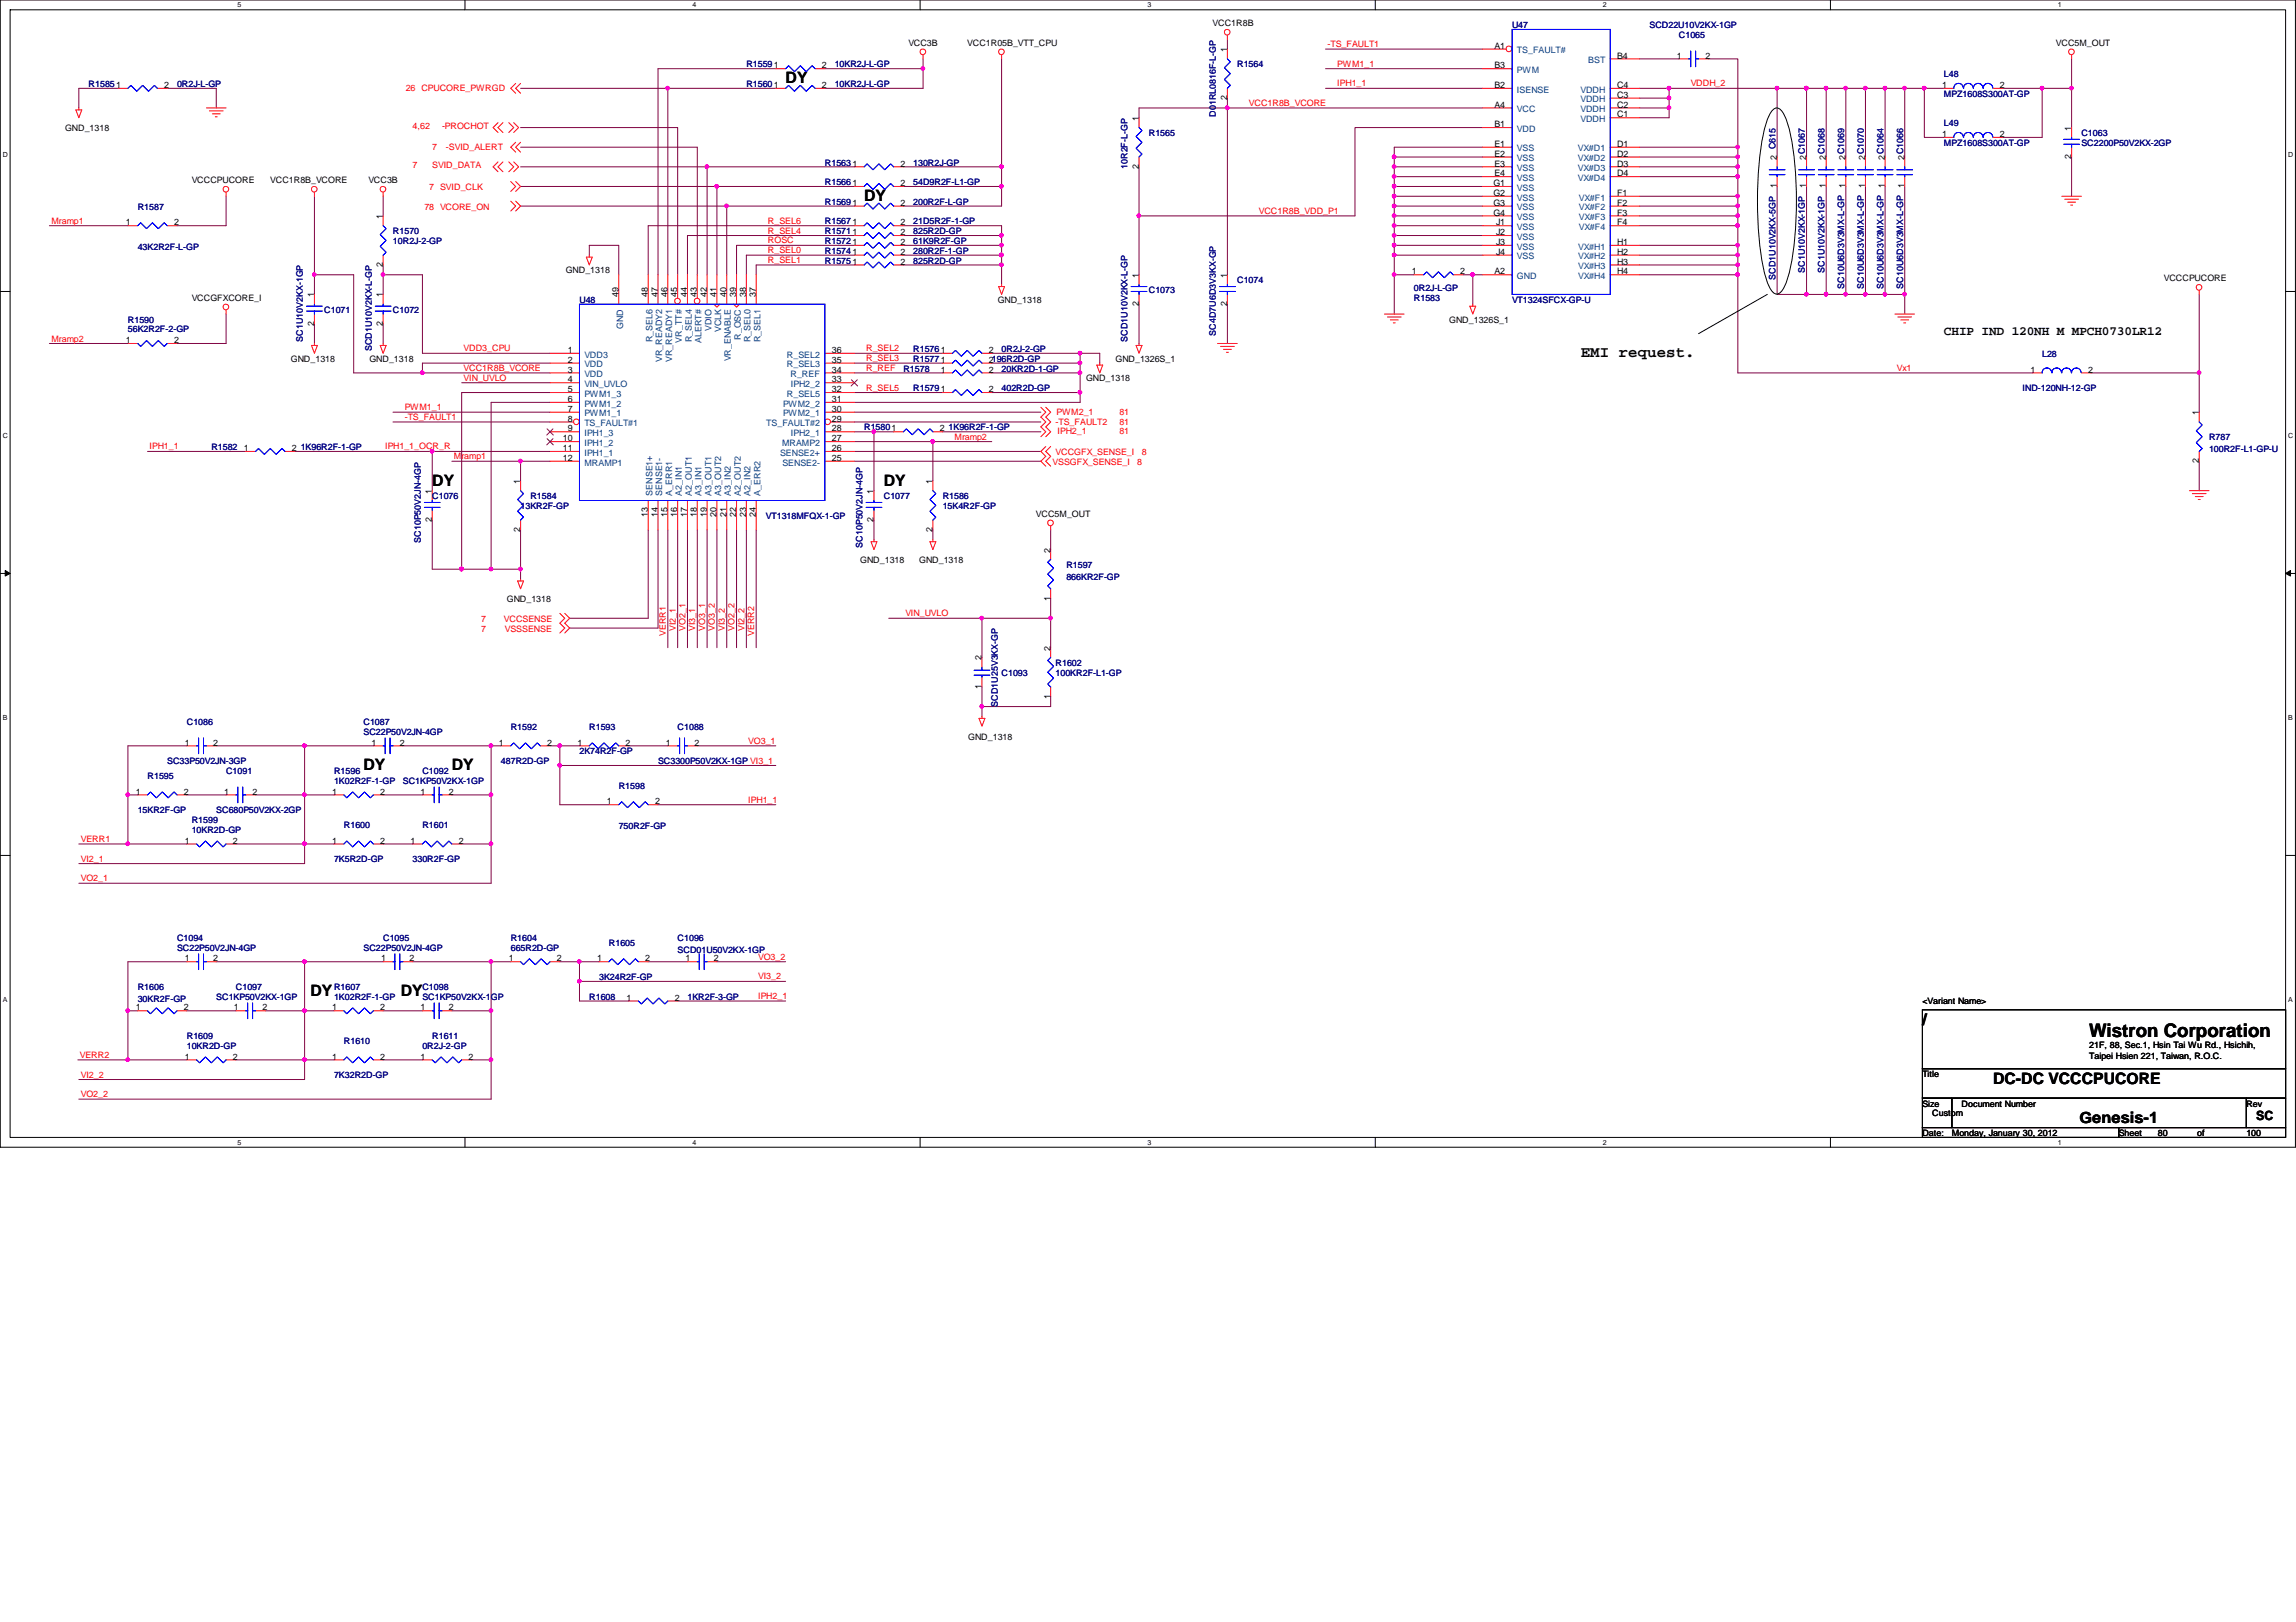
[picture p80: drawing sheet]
<svg xmlns="http://www.w3.org/2000/svg" width="297mm" height="210mm" viewBox="0 0 297 210" stroke-linecap="round" stroke-linejoin="round" font-family="sans-serif">
<defs><g id="words">
<text font-size="2.4" x="270.3" y="134.2">Wistron Corporation</text>
<g font-size="2">
<text x="101.6" y="10.8">DY</text>
<text x="111.8" y="26">DY</text>
<text x="204.5" y="46.1">EMI request.</text>
<text x="55.9" y="62.9">DY</text>
<text x="114.3" y="62.9">DY</text>
<text x="47" y="99.7">DY</text>
<text x="58.5" y="99.7">DY</text>
<text x="40.2" y="128.9">DY</text>
<text x="51.9" y="128.9">DY</text>
<text x="248.7" y="132.6">/</text>
<text x="257.8" y="140.3">DC-DC VCCCPUCORE</text>
<text x="269" y="145.3">Genesis-1</text>
</g>
<g font-size="1.7">
<text x="251.5" y="43.3">CHIP IND 120NH M MPCH0730LR12</text>
<text x="291.9" y="144.9">SC</text>
</g>
<g font-size="1.1">
<text x="117.5" y="5.9">VCC3B</text>
<text x="125.1" y="5.9">VCC1R05B_VTT_CPU</text>
<text x="156.9" y="3.4">VCC1R8B</text>
<text x="266" y="5.9">VCC5M_OUT</text>
<text x="21.2" y="11.4">2</text>
<text x="106.3" y="11.4">2</text>
<text x="106.3" y="8.8">2</text>
<text x="158.7" y="6.7" transform="rotate(-90 158.7 6.7)">1</text>
<text x="193.3" y="6.3">A1</text>
<text x="193.3" y="8.8">B3</text>
<text x="193.3" y="11.4">B2</text>
<text x="209.2" y="11.4">C4</text>
<text x="209.2" y="7.6">B4</text>
<text x="217" y="7.6">1</text>
<text x="220.6" y="7.6">2</text>
<text x="251.2" y="11.4">1</text>
<text x="258.7" y="11.4">2</text>
<text x="8.4" y="17">GND_1318</text>
<text x="147.3" y="15.6" transform="rotate(-90 147.3 15.6)">1</text>
<text x="158.7" y="13" transform="rotate(-90 158.7 13)">2</text>
<text x="193.3" y="13.9">A4</text>
<text x="193.3" y="16.5">B1</text>
<text x="209.2" y="15.2">C1</text>
<text x="209.2" y="13.9">C2</text>
<text x="209.2" y="12.7">C3</text>
<text x="251.2" y="17.7">1</text>
<text x="258.7" y="17.7">2</text>
<text x="268" y="16.9" transform="rotate(-90 268 16.9)">1</text>
<text x="24.8" y="23.7">VCCCPUCORE</text>
<text x="35" y="23.7">VCC1R8B_VCORE</text>
<text x="47.7" y="23.7">VCC3B</text>
<text x="116.5" y="21.5">2</text>
<text x="147.3" y="21.8" transform="rotate(-90 147.3 21.8)">2</text>
<text x="193.3" y="22.8">E4</text>
<text x="193.3" y="19">E1</text>
<text x="193.3" y="20.3">E2</text>
<text x="193.3" y="21.5">E3</text>
<text x="209.2" y="19">D1</text>
<text x="209.2" y="20.3">D2</text>
<text x="209.2" y="21.5">D3</text>
<text x="209.2" y="22.8">D4</text>
<text x="229.9" y="20.7" transform="rotate(-90 229.9 20.7)">2 C615</text>
<text x="233.7" y="20.7" transform="rotate(-90 233.7 20.7)">2C1067</text>
<text x="236.2" y="20.7" transform="rotate(-90 236.2 20.7)">2C1068</text>
<text x="238.8" y="20.7" transform="rotate(-90 238.8 20.7)">2C1069</text>
<text x="241.3" y="20.7" transform="rotate(-90 241.3 20.7)">2C1070</text>
<text x="243.8" y="20.7" transform="rotate(-90 243.8 20.7)">2C1064</text>
<text x="246.4" y="20.7" transform="rotate(-90 246.4 20.7)">2C1066</text>
<text x="268" y="20.6" transform="rotate(-90 268 20.6)">2</text>
<text x="16.3" y="29.2">1</text>
<text x="22.5" y="29.2">2</text>
<text x="49.5" y="28.3" transform="rotate(-90 49.5 28.3)">1</text>
<text x="116.5" y="29.2">2</text>
<text x="116.5" y="26.6">2</text>
<text x="116.5" y="24.1">2</text>
<text x="193.2" y="24.1">G1</text>
<text x="193.2" y="25.4">G2</text>
<text x="193.2" y="26.6">G3</text>
<text x="193.2" y="27.9">G4</text>
<text x="193.5" y="29.2">J1</text>
<text x="209.2" y="25.4">F1</text>
<text x="209.2" y="26.6">F2</text>
<text x="209.2" y="27.9">F3</text>
<text x="209.2" y="29.2">F4</text>
<text x="229.9" y="24.4" transform="rotate(-90 229.9 24.4)">1</text>
<text x="233.7" y="24.4" transform="rotate(-90 233.7 24.4)">1</text>
<text x="236.2" y="24.4" transform="rotate(-90 236.2 24.4)">1</text>
<text x="238.8" y="24.4" transform="rotate(-90 238.8 24.4)">1</text>
<text x="241.3" y="24.4" transform="rotate(-90 241.3 24.4)">1</text>
<text x="243.8" y="24.4" transform="rotate(-90 243.8 24.4)">1</text>
<text x="246.4" y="24.4" transform="rotate(-90 246.4 24.4)">1</text>
<text x="49.5" y="34.5" transform="rotate(-90 49.5 34.5)">2</text>
<text x="73.2" y="35.4">GND_1318</text>
<text x="116.5" y="31.7">2</text>
<text x="116.5" y="34.2">2</text>
<text x="116.5" y="30.4">2</text>
<text x="116.5" y="33">2</text>
<text x="147.3" y="35.9" transform="rotate(-90 147.3 35.9)">1</text>
<text x="158.7" y="35.9" transform="rotate(-90 158.7 35.9)">1</text>
<text x="182.7" y="35.5">1</text>
<text x="188.9" y="35.5">2</text>
<text x="193.3" y="35.5">A2</text>
<text x="193.5" y="30.4">J2</text>
<text x="193.5" y="31.7">J3</text>
<text x="193.5" y="33">J4</text>
<text x="209.2" y="31.7">H1</text>
<text x="209.2" y="33">H2</text>
<text x="209.2" y="34.2">H3</text>
<text x="209.2" y="35.5">H4</text>
<text x="24.8" y="38.9">VCCGFXCORE_I</text>
<text x="40.6" y="38.5" transform="rotate(-90 40.6 38.5)">1</text>
<text x="49.5" y="38.5" transform="rotate(-90 49.5 38.5)">1</text>
<text x="80" y="38.5" transform="rotate(-90 80 38.5)">49</text>
<text x="83.8" y="38.5" transform="rotate(-90 83.8 38.5)">48</text>
<text x="85.1" y="38.5" transform="rotate(-90 85.1 38.5)">47</text>
<text x="86.4" y="38.5" transform="rotate(-90 86.4 38.5)">46</text>
<text x="87.6" y="38.5" transform="rotate(-90 87.6 38.5)">45</text>
<text x="88.9" y="38.5" transform="rotate(-90 88.9 38.5)">44</text>
<text x="90.2" y="38.5" transform="rotate(-90 90.2 38.5)">43</text>
<text x="91.4" y="38.5" transform="rotate(-90 91.4 38.5)">42</text>
<text x="92.7" y="38.5" transform="rotate(-90 92.7 38.5)">41</text>
<text x="94" y="38.5" transform="rotate(-90 94 38.5)">40</text>
<text x="95.2" y="38.5" transform="rotate(-90 95.2 38.5)">39</text>
<text x="96.5" y="38.5" transform="rotate(-90 96.5 38.5)">38</text>
<text x="97.8" y="38.5" transform="rotate(-90 97.8 38.5)">37</text>
<text x="129.1" y="39.2">GND_1318</text>
<text x="147.3" y="39.6" transform="rotate(-90 147.3 39.6)">2</text>
<text x="158.7" y="39.6" transform="rotate(-90 158.7 39.6)">2</text>
<text x="187.5" y="41.7">GND_1326S_1</text>
<text x="279.9" y="36.4">VCCCPUCORE</text>
<text x="16.3" y="44.4">1</text>
<text x="22.5" y="44.4">2</text>
<text x="37.6" y="46.8">GND_1318</text>
<text x="40.6" y="42.2" transform="rotate(-90 40.6 42.2)">2</text>
<text x="47.8" y="46.8">GND_1318</text>
<text x="49.5" y="42.2" transform="rotate(-90 49.5 42.2)">2</text>
<text x="73.4" y="45.7">1</text>
<text x="73.4" y="46.9">2</text>
<text x="107.6" y="45.7">36</text>
<text x="107.6" y="46.9">35</text>
<text x="127.9" y="46.9">2196R2D-GP</text>
<text x="127.9" y="45.7">2</text>
<text x="144.3" y="46.8">GND_1326S_1</text>
<text x="73.4" y="48.2">3</text>
<text x="73.4" y="49.5">4</text>
<text x="73.4" y="50.8">5</text>
<text x="73.4" y="52">6</text>
<text x="73.4" y="53.3">7</text>
<text x="107.6" y="48.2">34</text>
<text x="107.6" y="50.8">32</text>
<text x="107.6" y="52">31</text>
<text x="107.6" y="53.3">30</text>
<text x="107.6" y="49.5">33</text>
<text x="121.7" y="48.2">1</text>
<text x="127.9" y="48.2">2</text>
<text x="127.9" y="50.8">2</text>
<text x="140.5" y="49.4">GND_1318</text>
<text x="262.7" y="48.2">1</text>
<text x="270.2" y="48.2">2</text>
<text x="284.5" y="53.7" transform="rotate(-90 284.5 53.7)">1</text>
<text x="31.5" y="58.4">1</text>
<text x="37.8" y="58.4">2</text>
<text x="72.8" y="58.4">11</text>
<text x="72.8" y="59.6">12</text>
<text x="72.8" y="57.1">10</text>
<text x="73.4" y="54.6">8</text>
<text x="73.4" y="55.8">9</text>
<text x="107.6" y="59.6">25</text>
<text x="107.6" y="57.1">27</text>
<text x="107.6" y="54.6">29</text>
<text x="107.6" y="58.4">26</text>
<text x="107.6" y="55.8">28</text>
<text x="121.6" y="55.8">2</text>
<text x="284.5" y="59.9" transform="rotate(-90 284.5 59.9)">2</text>
<text x="55.9" y="63.9" transform="rotate(-90 55.9 63.9)">1</text>
<text x="67.3" y="62.6" transform="rotate(-90 67.3 62.6)">1</text>
<text x="113" y="63.9" transform="rotate(-90 113 63.9)">1</text>
<text x="120.6" y="62.6" transform="rotate(-90 120.6 62.6)">1</text>
<text x="55.9" y="67.6" transform="rotate(-90 55.9 67.6)">2</text>
<text x="67.3" y="68.8" transform="rotate(-90 67.3 68.8)">2</text>
<text x="83.8" y="66.9" transform="rotate(-90 83.8 66.9)">13</text>
<text x="85.1" y="66.9" transform="rotate(-90 85.1 66.9)">14</text>
<text x="86.4" y="66.9" transform="rotate(-90 86.4 66.9)">15</text>
<text x="87.6" y="66.9" transform="rotate(-90 87.6 66.9)">16</text>
<text x="88.9" y="66.9" transform="rotate(-90 88.9 66.9)">17</text>
<text x="90.2" y="66.9" transform="rotate(-90 90.2 66.9)">18</text>
<text x="91.4" y="66.9" transform="rotate(-90 91.4 66.9)">19</text>
<text x="92.7" y="66.9" transform="rotate(-90 92.7 66.9)">20</text>
<text x="94" y="66.9" transform="rotate(-90 94 66.9)">21</text>
<text x="95.2" y="66.9" transform="rotate(-90 95.2 66.9)">22</text>
<text x="96.5" y="66.9" transform="rotate(-90 96.5 66.9)">23</text>
<text x="97.8" y="66.9" transform="rotate(-90 97.8 66.9)">24</text>
<text x="113" y="67.6" transform="rotate(-90 113 67.6)">2</text>
<text x="120.6" y="68.8" transform="rotate(-90 120.6 68.8)">2</text>
<text x="134" y="66.9">VCC5M_OUT</text>
<text x="135.9" y="71.5" transform="rotate(-90 135.9 71.5)">2</text>
<text x="65.6" y="77.9">GND_1318</text>
<text x="111.3" y="72.9">GND_1318</text>
<text x="118.9" y="72.9">GND_1318</text>
<text x="135.9" y="77.7" transform="rotate(-90 135.9 77.7)">1</text>
<text x="127" y="89.2" transform="rotate(-90 127 89.2)">1</text>
<text x="127" y="85.5" transform="rotate(-90 127 85.5)">2</text>
<text x="135.9" y="84.2" transform="rotate(-90 135.9 84.2)">2</text>
<text x="125.3" y="95.7">GND_1318</text>
<text x="135.9" y="90.4" transform="rotate(-90 135.9 90.4)">1</text>
<text x="23.9" y="96.5">1</text>
<text x="27.6" y="96.5">2</text>
<text x="48" y="96.5">1</text>
<text x="51.7" y="96.5">2</text>
<text x="64.6" y="96.5">1</text>
<text x="70.8" y="96.5">2</text>
<text x="74.7" y="96.5">1</text>
<text x="80.9" y="96.5">2</text>
<text x="86.1" y="96.5">1</text>
<text x="89.8" y="96.5">2</text>
<text x="17.6" y="102.8">1</text>
<text x="23.8" y="102.8">2</text>
<text x="29" y="102.8">1</text>
<text x="32.7" y="102.8">2</text>
<text x="43" y="102.8">1</text>
<text x="49.2" y="102.8">2</text>
<text x="54.4" y="102.8">1</text>
<text x="58.1" y="102.8">2</text>
<text x="78.5" y="104.1">1</text>
<text x="84.7" y="104.1">2</text>
<text x="23.9" y="109.2">1</text>
<text x="30.1" y="109.2">2</text>
<text x="43" y="109.2">1</text>
<text x="49.2" y="109.2">2</text>
<text x="53.1" y="109.2">1</text>
<text x="59.3" y="109.2">2</text>
<text x="23.9" y="124.4">1</text>
<text x="27.6" y="124.4">2</text>
<text x="49.3" y="124.4">1</text>
<text x="53" y="124.4">2</text>
<text x="65.8" y="124.4">1</text>
<text x="72" y="124.4">2</text>
<text x="77.3" y="124.4">1</text>
<text x="83.5" y="124.4">2</text>
<text x="88.7" y="124.4">1</text>
<text x="92.4" y="124.4">2</text>
<text x="17.6" y="130.8">1</text>
<text x="23.8" y="130.8">2</text>
<text x="30.3" y="130.8">1</text>
<text x="33.9" y="130.8">2</text>
<text x="43" y="130.8">1</text>
<text x="49.2" y="130.8">2</text>
<text x="54.4" y="130.8">1</text>
<text x="58.1" y="130.8">2</text>
<text x="81.1" y="129.5">1</text>
<text x="87.3" y="129.5">2</text>
<text x="248.7" y="129.9">&lt;Variant Name&gt;</text>
<text x="23.9" y="137.1">1</text>
<text x="30.1" y="137.1">2</text>
<text x="43" y="137.1">1</text>
<text x="49.2" y="137.1">2</text>
<text x="54.4" y="137.1">1</text>
<text x="60.6" y="137.1">2</text>
<text x="270.3" y="135.6">21F, 88, Sec.1, Hsin Tai Wu Rd., Hsichih,</text>
<text x="270.3" y="137">Taipei Hsien 221, Taiwan, R.O.C.</text>
<text x="248.7" y="139.4">Title</text>
<text x="248.7" y="143.2">Size</text>
<text x="253.8" y="143.2">Document Number</text>
<text x="290.6" y="143.2">Rev</text>
<text x="248.7" y="147">Date:</text>
<text x="250" y="144.5">Custom</text>
<text x="252.5" y="147">Monday, January 30, 2012</text>
<text x="274.1" y="147">Sheet</text>
<text x="279.2" y="147">80</text>
<text x="284.3" y="147">of</text>
<text x="290.6" y="147">100</text>
</g>
<g font-size="1.1" fill="#000080">
<text x="195.6" y="3.6">U47</text>
<text x="213.4" y="3.6">SCD22U10V2KX-1GP</text>
<text x="217.2" y="4.9">C1065</text>
<text x="11.5" y="11.3">R15851</text>
<text x="22.9" y="11.3">0R2J-L-GP</text>
<text x="96.6" y="11.3">R15601</text>
<text x="96.6" y="8.7">R15591</text>
<text x="108" y="11.3">10KR2J-L-GP</text>
<text x="108" y="8.7">10KR2J-L-GP</text>
<text x="160.1" y="8.7">R1564</text>
<text x="251.5" y="10">L48</text>
<text x="148.6" y="17.6">R1565</text>
<text x="157.3" y="15.1" transform="rotate(-90 157.3 15.1)">D01RL0816F-L-GP</text>
<text x="251.5" y="12.5">MPZ1608S300AT-GP</text>
<text x="251.5" y="16.3">L49</text>
<text x="269.3" y="17.6">C1063</text>
<text x="106.7" y="21.4">R15631</text>
<text x="106.7" y="24">R15661</text>
<text x="118.1" y="21.4">130R2J-GP</text>
<text x="118.1" y="24">54D9R2F-L1-GP</text>
<text x="145.9" y="21.8" transform="rotate(-90 145.9 21.8)">10R2F-L-GP</text>
<text x="251.5" y="18.9">MPZ1608S300AT-GP</text>
<text x="269.3" y="18.9">SC2200P50V2KX-2GP</text>
<text x="17.8" y="27.1">R1587</text>
<text x="106.7" y="29">R15671</text>
<text x="106.7" y="26.5">R15691</text>
<text x="118.1" y="29">21D5R2F-1-GP</text>
<text x="118.1" y="26.5">200R2F-L-GP</text>
<text x="17.8" y="32.3">43K2R2F-L-GP</text>
<text x="50.8" y="30.3">R1570</text>
<text x="50.8" y="31.6">10R2J-2-GP</text>
<text x="106.7" y="31.6">R15721</text>
<text x="106.7" y="34.1">R15751</text>
<text x="106.7" y="30.3">R15711</text>
<text x="106.7" y="32.9">R15741</text>
<text x="118.1" y="31.6">61K9R2F-GP</text>
<text x="118.1" y="34.1">825R2D-GP</text>
<text x="118.1" y="30.3">825R2D-GP</text>
<text x="118.1" y="32.9">280R2F-1-GP</text>
<text x="233.5" y="35.3" transform="rotate(-90 233.5 35.3)">SC1U10V2KX-1GP</text>
<text x="236" y="35.3" transform="rotate(-90 236 35.3)">SC1U10V2KX-1GP</text>
<text x="16.5" y="41.7">R1590</text>
<text x="41.9" y="40.5">C1071</text>
<text x="50.8" y="40.5">C1072</text>
<text x="75" y="39.2">U48</text>
<text x="148.6" y="37.9">C1073</text>
<text x="160.1" y="36.7">C1074</text>
<text x="182.9" y="38.9">R1583</text>
<text x="182.9" y="37.7">0R2J-L-GP</text>
<text x="195.6" y="39.2">VT1324SFCX-GP-U</text>
<text x="229.7" y="36.2" transform="rotate(-90 229.7 36.2)">SCD1U10V2KX-5GP</text>
<text x="238.6" y="37.3" transform="rotate(-90 238.6 37.3)">SC10U6D3V3MX-L-GP</text>
<text x="241.1" y="37.3" transform="rotate(-90 241.1 37.3)">SC10U6D3V3MX-L-GP</text>
<text x="243.7" y="37.3" transform="rotate(-90 243.7 37.3)">SC10U6D3V3MX-L-GP</text>
<text x="246.2" y="37.3" transform="rotate(-90 246.2 37.3)">SC10U6D3V3MX-L-GP</text>
<text x="16.5" y="43">56K2R2F-2-GP</text>
<text x="39.2" y="44.2" transform="rotate(-90 39.2 44.2)">SC1U10V2KX-1GP</text>
<text x="48.1" y="45.5" transform="rotate(-90 48.1 45.5)">SCD1U10V2KX-L-GP</text>
<text x="118.1" y="46.8">R15771</text>
<text x="118.1" y="45.6">R15761</text>
<text x="129.6" y="45.6">0R2J-2-GP</text>
<text x="145.9" y="44.2" transform="rotate(-90 145.9 44.2)">SCD1U10V2KX-L-GP</text>
<text x="157.3" y="43.4" transform="rotate(-90 157.3 43.4)">SC4D7U6D3V3KX-GP</text>
<text x="264.2" y="46.2">L28</text>
<text x="116.9" y="48.1">R1578</text>
<text x="118.1" y="50.6">R15791</text>
<text x="129.6" y="48.1">20KR2D-1-GP</text>
<text x="129.6" y="50.6">402R2D-GP</text>
<text x="261.7" y="50.6">IND-120NH-12-GP</text>
<text x="27.3" y="58.3">R1582</text>
<text x="38.9" y="58.3">1K96R2F-1-GP</text>
<text x="111.8" y="55.7">R15801</text>
<text x="122.7" y="55.7">1K96R2F-1-GP</text>
<text x="285.8" y="57">R787</text>
<text x="285.8" y="58.5">100R2F-L1-GP-U</text>
<text x="55.9" y="64.6">C1076</text>
<text x="67.3" y="65.9">13KR2F-GP</text>
<text x="68.6" y="64.6">R1584</text>
<text x="114.3" y="64.6">C1077</text>
<text x="122" y="64.6">R1586</text>
<text x="122" y="65.9">15K4R2F-GP</text>
<text x="54.4" y="70.2" transform="rotate(-90 54.4 70.2)">SC10P50V2JN-4GP</text>
<text x="99.1" y="67.1">VT1318MFQX-1-GP</text>
<text x="111.6" y="70.9" transform="rotate(-90 111.6 70.9)">SC10P50V2JN-4GP</text>
<text x="138" y="73.5">R1597</text>
<text x="138" y="75">866KR2F-GP</text>
<text x="129.6" y="87.5">C1093</text>
<text x="136.6" y="86.2">R1602</text>
<text x="136.6" y="87.5">100KR2F-L1-GP</text>
<text x="24.2" y="93.8">C1086</text>
<text x="47" y="93.8">C1087</text>
<text x="47" y="95.1">SC22P50V2JN-4GP</text>
<text x="66.1" y="94.4">R1592</text>
<text x="76.2" y="94.4">R1593</text>
<text x="87.7" y="94.4">C1088</text>
<text x="129.1" y="91.4" transform="rotate(-90 129.1 91.4)">SCD1U25V3KX-GP</text>
<text x="19.1" y="100.8">R1595</text>
<text x="21.6" y="98.9">SC33P50V2JN-3GP</text>
<text x="29.2" y="100.2">C1091</text>
<text x="43.2" y="100.2">R1596</text>
<text x="43.2" y="101.4">1K02R2F-1-GP</text>
<text x="52.1" y="101.4">SC1KP50V2KX-1GP</text>
<text x="54.6" y="100.2">C1092</text>
<text x="64.8" y="98.9">487R2D-GP</text>
<text x="75" y="97.6">2K74R2F-GP</text>
<text x="85.1" y="98.9">SC3300P50V2KX-1GP VI3_1</text>
<text x="17.8" y="105.2">15KR2F-GP</text>
<text x="24.8" y="106.5">R1599</text>
<text x="24.8" y="107.8">10KR2D-GP</text>
<text x="28" y="105.2">SC680P50V2KX-2GP</text>
<text x="44.5" y="107.1">R1600</text>
<text x="54.6" y="107.1">R1601</text>
<text x="80" y="102.1">R1598</text>
<text x="80" y="107.3">750R2F-GP</text>
<text x="43.2" y="111.6">7K5R2D-GP</text>
<text x="53.4" y="111.6">330R2F-GP</text>
<text x="22.9" y="121.8">C1094</text>
<text x="22.9" y="123">SC22P50V2JN-4GP</text>
<text x="47" y="123">SC22P50V2JN-4GP</text>
<text x="49.6" y="121.8">C1095</text>
<text x="66.1" y="121.8">R1604</text>
<text x="66.1" y="123">665R2D-GP</text>
<text x="78.8" y="122.4">R1605</text>
<text x="87.7" y="121.8">C1096</text>
<text x="87.7" y="123.3">SCD01U50V2KX-1GP</text>
<text x="17.8" y="128.1">R1606</text>
<text x="17.8" y="129.6">30KR2F-GP</text>
<text x="28" y="129.4">SC1KP50V2KX-1GP</text>
<text x="30.5" y="128.1">C1097</text>
<text x="43.2" y="128.1">R1607</text>
<text x="43.2" y="129.4">1K02R2F-1-GP</text>
<text x="54.6" y="128.1">C1098</text>
<text x="54.6" y="129.4">SC1KP50V2KX-1GP</text>
<text x="76.2" y="129.4">R1608</text>
<text x="77.5" y="126.8">3K24R2F-GP</text>
<text x="88.9" y="129.4">1KR2F-3-GP</text>
<text x="24.2" y="134.5">R1609</text>
<text x="24.2" y="135.7">10KR2D-GP</text>
<text x="44.5" y="135.1">R1610</text>
<text x="54.6" y="135.7">0R2J-2-GP</text>
<text x="55.9" y="134.5">R1611</text>
<text x="43.2" y="139.5">7K32R2D-GP</text>
</g>
<g font-size="1.1" fill="#f00">
<text x="52.5" y="11.8">26 CPUCORE_PWRGD</text>
<text x="171.7" y="6.1">-TS_FAULT1</text>
<text x="173" y="11.2">IPH1_1</text>
<text x="173" y="8.6">PWM1_1</text>
<text x="218.7" y="11.2">VDDH_2</text>
<text x="53.4" y="16.7">4,62</text>
<text x="57.2" y="16.7">-PROCHOT</text>
<text x="161.6" y="13.7">VCC1R8B_VCORE</text>
<text x="53.4" y="21.8">7</text>
<text x="55.9" y="21.8">SVID_DATA</text>
<text x="55.9" y="19.4">7</text>
<text x="57.7" y="19.4">-SVID_ALERT</text>
<text x="6.6" y="29">Mramp1</text>
<text x="54.9" y="27.1">78 VCORE_ON</text>
<text x="55.5" y="24.6">7 SVID_CLK</text>
<text x="99.4" y="29">R_SEL6</text>
<text x="162.9" y="27.7">VCC1R8B_VDD_P1</text>
<text x="99.4" y="31.5">ROSC</text>
<text x="99.4" y="34">R_SEL1</text>
<text x="99.4" y="32.8">R_SEL0</text>
<text x="99.4" y="30.2">R_SEL4</text>
<text x="6.6" y="44.2">Mramp2</text>
<text x="60" y="45.5">VDD3_CPU</text>
<text x="112.1" y="46.7">R_SEL3</text>
<text x="112.1" y="45.5">R_SEL2</text>
<text x="52.4" y="53.1">PWM1_1</text>
<text x="60" y="49.3">VIN_UVLO</text>
<text x="60" y="48">VCC1R8B_VCORE</text>
<text x="112.1" y="48">R_REF</text>
<text x="112.1" y="50.5">R_SEL5</text>
<text x="136.7" y="53.7">PWM2_1</text>
<text x="144.8" y="53.7">81</text>
<text x="245.4" y="48">Vx1</text>
<text x="19.3" y="58.2">IPH1_1</text>
<text x="49.8" y="58.2">IPH1_1_OCR_R</text>
<text x="52.4" y="54.4">-TS_FAULT1</text>
<text x="58.7" y="59.4">Mramp1</text>
<text x="123.5" y="56.9">Mramp2</text>
<text x="136.6" y="54.9">-TS_FAULT2</text>
<text x="136.6" y="58.9">VCCGFX_SENSE_I</text>
<text x="136.8" y="56.2">IPH2_1</text>
<text x="144.8" y="56.2">81</text>
<text x="144.8" y="54.9">81</text>
<text x="147.7" y="58.9">8</text>
<text x="136.2" y="60.2">VSSGFX_SENSE_I</text>
<text x="147.1" y="60.2">8</text>
<text x="62.3" y="80.5">7</text>
<text x="62.3" y="81.7">7</text>
<text x="65.2" y="80.5">VCCSENSE</text>
<text x="65.3" y="81.7">VSSSENSE</text>
<text x="86.1" y="82.3" transform="rotate(-90 86.1 82.3)">VERR1</text>
<text x="87.4" y="81.7" transform="rotate(-90 87.4 81.7)">VI2_1</text>
<text x="88.7" y="81.7" transform="rotate(-90 88.7 81.7)">VO2_1</text>
<text x="90" y="81.7" transform="rotate(-90 90 81.7)">VI3_1</text>
<text x="91.2" y="81.7" transform="rotate(-90 91.2 81.7)">VO3_1</text>
<text x="92.5" y="81.7" transform="rotate(-90 92.5 81.7)">VO3_2</text>
<text x="93.8" y="81.7" transform="rotate(-90 93.8 81.7)">VI3_2</text>
<text x="95" y="81.7" transform="rotate(-90 95 81.7)">VO2_2</text>
<text x="96.3" y="81.7" transform="rotate(-90 96.3 81.7)">VI2_2</text>
<text x="97.6" y="82.3" transform="rotate(-90 97.6 82.3)">VERR2</text>
<text x="117.1" y="79.8">VIN_UVLO</text>
<text x="96.8" y="96.3">VO3_1</text>
<text x="96.8" y="103.9">IPH1_1</text>
<text x="10.5" y="111.5">VI2_1</text>
<text x="10.5" y="109">VERR1</text>
<text x="10.5" y="114">VO2_1</text>
<text x="98.1" y="124.2">VO3_2</text>
<text x="98.1" y="126.7">VI3_2</text>
<text x="98.1" y="129.3">IPH2_1</text>
<text x="10.3" y="136.9">VERR2</text>
<text x="10.5" y="142">VO2_2</text>
<text x="10.5" y="139.4">VI2_2</text>
</g>
<g font-size="1.1" fill="#004080">
<text x="196.3" y="6.9">TS_FAULT#</text>
<text x="196.3" y="9.4">PWM</text>
<text x="196.3" y="12">ISENSE</text>
<text x="204.5" y="12">VDDH</text>
<text x="205.5" y="8.2">BST</text>
<text x="196.3" y="14.5">VCC</text>
<text x="196.3" y="17.1">VDD</text>
<text x="204.5" y="15.8">VDDH</text>
<text x="204.5" y="14.5">VDDH</text>
<text x="204.5" y="13.3">VDDH</text>
<text x="196.3" y="23.4">VSS</text>
<text x="196.3" y="19.6">VSS</text>
<text x="196.3" y="20.9">VSS</text>
<text x="196.3" y="22.1">VSS</text>
<text x="204.1" y="19.6">VX#D1</text>
<text x="204.1" y="20.9">VX#D2</text>
<text x="204.1" y="22.1">VX#D3</text>
<text x="204.1" y="23.4">VX#D4</text>
<text x="196.3" y="24.7">VSS</text>
<text x="196.3" y="26">VSS</text>
<text x="196.3" y="27.2">VSS</text>
<text x="196.3" y="28.5">VSS</text>
<text x="196.3" y="29.8">VSS</text>
<text x="204.3" y="26">VX#F1</text>
<text x="204.3" y="27.2">VX#F2</text>
<text x="204.3" y="28.5">VX#F3</text>
<text x="204.3" y="29.8">VX#F4</text>
<text x="196.3" y="31">VSS</text>
<text x="196.3" y="32.3">VSS</text>
<text x="196.3" y="33.6">VSS</text>
<text x="204.2" y="32.3">VX#H1</text>
<text x="204.2" y="33.6">VX#H2</text>
<text x="204.2" y="34.8">VX#H3</text>
<text x="196.3" y="36.1">GND</text>
<text x="204.2" y="36.1">VX#H4</text>
<text x="75.6" y="46.3">VDD3</text>
<text x="75.6" y="47.5">VDD</text>
<text x="80.6" y="42.6" transform="rotate(-90 80.6 42.6)">GND</text>
<text x="84.4" y="44.3" transform="rotate(-90 84.4 44.3)">R_SEL6</text>
<text x="85.7" y="46.9" transform="rotate(-90 85.7 46.9)">VR_READY2</text>
<text x="86.9" y="46.9" transform="rotate(-90 86.9 46.9)">VR_READY1</text>
<text x="88.2" y="44.3" transform="rotate(-90 88.2 44.3)">VR_TT#</text>
<text x="89.5" y="44.3" transform="rotate(-90 89.5 44.3)">R_SEL4</text>
<text x="90.8" y="44.4" transform="rotate(-90 90.8 44.4)">ALERT#</text>
<text x="92" y="42.8" transform="rotate(-90 92 42.8)">VDIO</text>
<text x="93.3" y="43" transform="rotate(-90 93.3 43)">VCLK</text>
<text x="94.6" y="46.8" transform="rotate(-90 94.6 46.8)">VR_ENABLE</text>
<text x="95.8" y="44" transform="rotate(-90 95.8 44)">R_OSC</text>
<text x="97.1" y="44.3" transform="rotate(-90 97.1 44.3)">R_SEL0</text>
<text x="98.4" y="44.3" transform="rotate(-90 98.4 44.3)">R_SEL1</text>
<text x="101.8" y="46.3">R_SEL2</text>
<text x="101.8" y="47.5">R_SEL3</text>
<text x="75.6" y="48.8">VDD</text>
<text x="75.6" y="50.1">VIN_UVLO</text>
<text x="75.6" y="51.4">PWM1_3</text>
<text x="75.6" y="52.6">PWM1_2</text>
<text x="75.6" y="53.9">PWM1_1</text>
<text x="101.3" y="52.6">PWM2_2</text>
<text x="101.3" y="53.9">PWM2_1</text>
<text x="101.8" y="51.4">R_SEL5</text>
<text x="102.3" y="48.8">R_REF</text>
<text x="102.3" y="50.1">IPH2_2</text>
<text x="75.6" y="59">IPH1_1</text>
<text x="75.6" y="55.2">TS_FAULT#1</text>
<text x="75.6" y="56.4">IPH1_3</text>
<text x="75.6" y="57.7">IPH1_2</text>
<text x="99.1" y="55.2">TS_FAULT#2</text>
<text x="100.9" y="59">SENSE2+</text>
<text x="101.2" y="57.7">MRAMP2</text>
<text x="102.3" y="56.4">IPH2_1</text>
<text x="75.6" y="60.2">MRAMP1</text>
<text x="84.4" y="64.1" transform="rotate(-90 84.4 64.1)">SENSE1+</text>
<text x="85.7" y="64.1" transform="rotate(-90 85.7 64.1)">SENSE1-</text>
<text x="86.9" y="64.1" transform="rotate(-90 86.9 64.1)">A_ERR1</text>
<text x="88.2" y="64.1" transform="rotate(-90 88.2 64.1)">A2_IN1</text>
<text x="89.5" y="64.1" transform="rotate(-90 89.5 64.1)">A2_OUT1</text>
<text x="90.8" y="64.1" transform="rotate(-90 90.8 64.1)">A3_IN1</text>
<text x="92" y="64.1" transform="rotate(-90 92 64.1)">A3_OUT1</text>
<text x="93.3" y="64.1" transform="rotate(-90 93.3 64.1)">A3_OUT2</text>
<text x="94.6" y="64.1" transform="rotate(-90 94.6 64.1)">A3_IN2</text>
<text x="95.8" y="64.1" transform="rotate(-90 95.8 64.1)">A2_OUT2</text>
<text x="97.1" y="64.1" transform="rotate(-90 97.1 64.1)">A2_IN2</text>
<text x="98.4" y="64.1" transform="rotate(-90 98.4 64.1)">A_ERR2</text>
<text x="101.2" y="60.2">SENSE2-</text>
</g>
<g font-size=".9">
<text x="30.7" y=".9">5</text>
<text x="89.6" y=".9">4</text>
<text x="148.5" y=".9">3</text>
<text x="207.3" y=".9">2</text>
<text x="266.2" y=".9">1</text>
<text x=".4" y="20.3">D</text>
<text x="296" y="20.3">D</text>
<text x=".4" y="56.7">C</text>
<text x="296" y="56.7">C</text>
<text x=".4" y="93.2">B</text>
<text x="296" y="93.2">B</text>
<text x=".4" y="129.7">A</text>
<text x="296" y="129.7">A</text>
<text x="30.7" y="148.1">5</text>
<text x="89.6" y="148.1">4</text>
<text x="148.5" y="148.1">3</text>
<text x="207.3" y="148.1">2</text>
<text x="266.2" y="148.1">1</text>
</g>
</g></defs>
<path d="M0 0h297v148.5h-297zM1.3 1.3h294.4v145.9h-294.4z" fill="none" stroke="#000" stroke-width=".13"/>
<g fill="#fff">
<path d="M30.7 .1h.5v1h-.5z"/>
<path d="M30.7 147.3h.5v1h-.5z"/>
</g>
<path d="M60.2 0v1.3M60.2 147.2v1.3" fill="none" stroke="#000" stroke-width=".13"/>
<g fill="#fff">
<path d="M89.6 .1h.5v1h-.5z"/>
<path d="M89.6 147.3h.5v1h-.5z"/>
</g>
<path d="M119 0v1.3M119 147.2v1.3" fill="none" stroke="#000" stroke-width=".13"/>
<g fill="#fff">
<path d="M148.5 .1h.5v1h-.5z"/>
<path d="M148.5 147.3h.5v1h-.5z"/>
</g>
<path d="M177.9 0v1.3M177.9 147.2v1.3" fill="none" stroke="#000" stroke-width=".13"/>
<g fill="#fff">
<path d="M207.3 .1h.6v1h-.6z"/>
<path d="M207.3 147.3h.6v1h-.6z"/>
</g>
<path d="M236.8 0v1.3M236.8 147.2v1.3" fill="none" stroke="#000" stroke-width=".13"/>
<g fill="#fff">
<path d="M266.2 .1h.5v1h-.5z"/>
<path d="M266.2 147.3h.5v1h-.5z"/>
<path d="M.4 19.5h.6v1h-.6z"/>
<path d="M296 19.5h.7v1h-.7z"/>
<path d="M.4 55.9h.6v1h-.6z"/>
<path d="M296 55.9h.7v1h-.7z"/>
</g>
<path d="M0 37.7h1.3M295.7 37.7h1.3" fill="none" stroke="#000" stroke-width=".13"/>
<g fill="#fff">
<path d="M.4 92.4h.6v1h-.6z"/>
<path d="M296 92.4h.6v1h-.6z"/>
</g>
<path d="M0 74.2h1.3M.7 73.8l.6 .4-.6 .3zM295.7 74.2l.6-.4v.7zM295.7 74.2h1.3" fill="none" stroke="#000" stroke-width=".13"/>
<path d="M.7 73.8l.6 .4-.6 .3zM295.7 74.2l.6-.4v.7z" fill="#000"/>
<g fill="#fff">
<path d="M.4 128.9h.5v1h-.5z"/>
<path d="M296 128.9h.6v1h-.6z"/>
</g>
<path d="M0 110.7h1.3M295.7 110.7h1.3" fill="none" stroke="#000" stroke-width=".13"/>
<path d="M116.9 34.3h12.7v2.5" fill="none" stroke="#800040" stroke-width=".13"/>
<path d="M129.4 34.1h.3l.1 .1-.1 .2-.2 .1-.1-.1z" fill-rule="evenodd" fill="#f0f"/>
<path d="M129.4 34.1h.3l.1 .1-.1 .2-.2 .1-.1-.1z" fill="none" stroke="#f0f" stroke-width=".13"/>
<path d="M116.9 30.5h12.7v1.2M110.5 48.3h11.5" fill="none" stroke="#800040" stroke-width=".13"/>
<path d="M129.4 30.3h.3l.1 .1-.1 .2-.2 .1-.1-.1z" fill-rule="evenodd" fill="#f0f"/>
<path d="M129.4 30.3h.3l.1 .1-.1 .2-.2 .1-.1-.1z" fill="none" stroke="#f0f" stroke-width=".13"/>
<path d="M19.1 58.4h12.7M40.7 41.9v2.5M55.9 58.4h15.3M59.7 49.5h11.5M110.5 47h11.5M67.3 73.7v1.2" fill="none" stroke="#800040" stroke-width=".13"/>
<path d="M67.2 73.5h.3l.1 .1-.1 .2-.2 .1-.1-.1z" fill-rule="evenodd" fill="#f0f"/>
<path d="M67.2 73.5h.3l.1 .1-.1 .2-.2 .1-.1-.1z" fill="none" stroke="#f0f" stroke-width=".13"/>
<path d="M49.6 34.3v1.3h5v10.1h16.6M71.2 59.7h-3.9v2.5M110.5 59.7h24.2M63.5 73.7h3.8" fill="none" stroke="#800040" stroke-width=".13"/>
<path d="M67.2 59.5h.3l.1 .1-.1 .2-.2 .1-.1-.1z" fill-rule="evenodd" fill="#f0f"/>
<path d="M67.2 59.5h.3l.1 .1-.1 .2-.2 .1-.1-.1z" fill="none" stroke="#f0f" stroke-width=".13"/>
<path d="M49.6 41.9v2.5M54.6 48.3h16.6" fill="none" stroke="#800040" stroke-width=".13"/>
<path d="M54.5 48.1h.3l.1 .1-.1 .2-.2 .1-.1-.1z" fill-rule="evenodd" fill="#f0f"/>
<path d="M54.5 48.1h.3l.1 .1-.1 .2-.2 .1-.1-.1z" fill="none" stroke="#f0f" stroke-width=".13"/>
<path d="M49.6 25.4v2.5M49.6 35.6v2.5" fill="none" stroke="#800040" stroke-width=".13"/>
<path d="M49.4 35.4h.3l.1 .1-.1 .2-.2 .1-.1-.1z" fill-rule="evenodd" fill="#f0f"/>
<path d="M49.4 35.4h.3l.1 .1-.1 .2-.2 .1-.1-.1z" fill="none" stroke="#f0f" stroke-width=".13"/>
<path d="M38.1 58.4h17.8" fill="none" stroke="#800040" stroke-width=".13"/>
<path d="M55.7 58.2h.4v.2v.2h-.2h-.2z" fill-rule="evenodd" fill="#f0f"/>
<path d="M55.7 58.2h.4v.2v.2h-.2h-.2z" fill="none" stroke="#f0f" stroke-width=".13"/>
<path d="M76.2 31.7h3.8M110.5 31.7h-15.2v3.9M110.5 34.3h-12.7v1.3M110.5 29.2h-26.6v6.4M116.9 31.7h12.7M55.9 58.4v5.1M63.5 52.1h7.7M67.3 68.6v5.1M113.1 67.3v2.5M120.7 68.6v1.2" fill="none" stroke="#800040" stroke-width=".13"/>
<path d="M129.4 31.6h.3l.1 .1-.1 .2-.2 .1-.1-.1z" fill-rule="evenodd" fill="#f0f"/>
<path d="M129.4 31.6h.3l.1 .1-.1 .2-.2 .1-.1-.1z" fill="none" stroke="#f0f" stroke-width=".13"/>
<path d="M76.2 31.7v1.3M80 31.8v3.8M96.6 33h13.9M50.8 53.3h20.4M110.5 55.9h2.6v7.6M110.5 54.6h24.2M122 55.9h12.7M128.3 50.8h11.4" fill="none" stroke="#800040" stroke-width=".13"/>
<path d="M139.5 50.6h.4l.1 .2-.1 .1-.2 .1-.2-.1z" fill-rule="evenodd" fill="#f0f"/>
<path d="M139.5 50.6h.4l.1 .2-.1 .1-.2 .1-.2-.1z" fill="none" stroke="#f0f" stroke-width=".13"/>
<path d="M116.9 33h12.7" fill="none" stroke="#800040" stroke-width=".13"/>
<path d="M129.4 32.8h.3l.1 .2-.1 .2h-.2h-.1z" fill-rule="evenodd" fill="#f0f"/>
<path d="M129.4 32.8h.3l.1 .2-.1 .2h-.2h-.1z" fill="none" stroke="#f0f" stroke-width=".13"/>
<g fill="none" stroke="#800040" stroke-width=".13">
<path d="M110.5 45.7h11.5M110.5 53.3h24.2M110.5 58.4h24.2M113.1 55.9h2.5M83.9 68.6v11.4h-10.2M85.1 68.6v12.7h-11.4M86.4 68.6v15.2M87.7 68.6v15.2M88.9 68.6v15.2M90.2 68.6v15.2M91.5 68.6v15.2M92.7 68.6v15.2"/>
<path d="M94 68.6v15.2M95.3 68.6v15.2M96.6 68.6v15.2M97.8 68.6v15.2"/>
</g>
<path d="M112.9 55.7h.3l.1 .1-.1 .2-.2 .1-.1-.1z" fill-rule="evenodd" fill="#f0f"/>
<path d="M112.9 55.7h.3l.1 .1-.1 .2-.2 .1-.1-.1z" fill="none" stroke="#f0f" stroke-width=".13"/>
<path d="M45.8 35.6h-5.1v2.5M96.6 33v2.6M110.5 30.5h-21.6v5.1M50.8 54.6h20.4M59.7 50.8h11.5M110.5 57.1h10.2v5.1M55.9 67.3v6.4" fill="none" stroke="#800040" stroke-width=".13"/>
<path d="M40.5 35.4h.3l.1 .1-.1 .2-.2 .1-.1-.1z" fill-rule="evenodd" fill="#f0f"/>
<path d="M40.5 35.4h.3l.1 .1-.1 .2-.2 .1-.1-.1z" fill="none" stroke="#f0f" stroke-width=".13"/>
<path d="M45.8 35.6v12.7M59.7 50.8v22.9M71.2 47h-16.6v1.3" fill="none" stroke="#800040" stroke-width=".13"/>
<path d="M59.5 73.5h.4v.1v.2l-.2 .1-.2-.1z" fill-rule="evenodd" fill="#f0f"/>
<path d="M59.5 73.5h.4v.1v.2l-.2 .1-.2-.1z" fill="none" stroke="#f0f" stroke-width=".13"/>
<path d="M15.3 11.4h-5.1v2.6M21.6 11.4h6.4v2.6M55.9 73.7h3.8" fill="none" stroke="#800040" stroke-width=".13"/>
<path d="M59.5 73.5h.4v.1v.2l-.2 .1-.2-.1z" fill-rule="evenodd" fill="#f0f"/>
<path d="M59.5 73.5h.4v.1v.2l-.2 .1-.2-.1z" fill="none" stroke="#f0f" stroke-width=".13"/>
<path d="M6.4 29.2h10.1M29.2 25.4v3.8h-6.3M6.4 44.4h10.1M29.2 40.6v3.8h-6.3M120.7 57.1h7.6" fill="none" stroke="#800040" stroke-width=".13"/>
<path d="M120.5 57h.3l.1 .1-.1 .2-.2 .1-.1-.1z" fill-rule="evenodd" fill="#f0f"/>
<path d="M120.5 57h.3l.1 .1-.1 .2-.2 .1-.1-.1z" fill="none" stroke="#f0f" stroke-width=".13"/>
<path d="M110.5 52.1h29.2M139.7 45.7h2.6" fill="none" stroke="#800040" stroke-width=".13"/>
<path d="M139.5 45.5h.4l.1 .2-.1 .2h-.2h-.2z" fill-rule="evenodd" fill="#f0f"/>
<path d="M139.5 45.5h.4l.1 .2-.1 .2h-.2h-.2z" fill="none" stroke="#f0f" stroke-width=".13"/>
<path d="M128.3 48.3h11.4v2.5M128.3 47h11.4" fill="none" stroke="#800040" stroke-width=".13"/>
<path d="M139.5 48.1h.4l.1 .1-.1 .2-.2 .1-.2-.1z" fill-rule="evenodd" fill="#f0f"/>
<path d="M139.5 48.1h.4l.1 .1-.1 .2-.2 .1-.2-.1z" fill="none" stroke="#f0f" stroke-width=".13"/>
<path d="M129.6 31.7v1.3M142.3 45.7v1.3" fill="none" stroke="#800040" stroke-width=".13"/>
<path d="M129.4 32.8h.3l.1 .2-.1 .2h-.2h-.1z" fill-rule="evenodd" fill="#f0f"/>
<path d="M129.4 32.8h.3l.1 .2-.1 .2h-.2h-.1z" fill="none" stroke="#f0f" stroke-width=".13"/>
<path d="M94 26.7v8.9M116.9 29.2h12.7v1.3M129.6 33v1.3" fill="none" stroke="#800040" stroke-width=".13"/>
<path d="M93.8 26.5h.4v.1v.2l-.2 .1-.2-.1z" fill-rule="evenodd" fill="#f0f"/>
<path d="M93.8 26.5h.4v.1v.2l-.2 .1-.2-.1z" fill="none" stroke="#f0f" stroke-width=".13"/>
<path d="M92.7 24.1v11.5" fill="none" stroke="#800040" stroke-width=".13"/>
<path d="M92.6 23.9h.3l.1 .2-.1 .2h-.2h-.1z" fill-rule="evenodd" fill="#f0f"/>
<path d="M92.6 23.9h.3l.1 .2-.1 .2h-.2h-.1z" fill="none" stroke="#f0f" stroke-width=".13"/>
<path d="M40.7 25.4v10.2M91.5 21.6v14M45.8 48.3h8.8" fill="none" stroke="#800040" stroke-width=".13"/>
<path d="M91.3 21.4h.3l.1 .1-.1 .2-.2 .1-.1-.1z" fill-rule="evenodd" fill="#f0f"/>
<path d="M91.3 21.4h.3l.1 .1-.1 .2-.2 .1-.1-.1z" fill="none" stroke="#f0f" stroke-width=".13"/>
<path d="M87.7 16.5v19.1M90.2 19.1v16.5M129.6 7.6v14h-12.7M91.5 21.6h19M92.7 24.1h17.8M94 26.7h16.5M129.6 24.1v2.6h-12.7" fill="none" stroke="#800040" stroke-width=".13"/>
<path d="M129.4 21.4h.3l.1 .1-.1 .2-.2 .1-.1-.1z" fill-rule="evenodd" fill="#f0f"/>
<path d="M129.4 21.4h.3l.1 .1-.1 .2-.2 .1-.1-.1z" fill="none" stroke="#f0f" stroke-width=".13"/>
<path d="M129.6 21.6v2.5h-12.7" fill="none" stroke="#800040" stroke-width=".13"/>
<path d="M129.4 23.9h.3l.1 .2-.1 .2h-.2h-.1z" fill-rule="evenodd" fill="#f0f"/>
<path d="M129.4 23.9h.3l.1 .2-.1 .2h-.2h-.1z" fill="none" stroke="#f0f" stroke-width=".13"/>
<path d="M67.3 19h22.9M67.3 16.5h20.4M86.4 11.4v24.2M67.3 26.7h26.7M67.3 21.6h24.2M67.3 24.1h25.4" fill="none" stroke="#800040" stroke-width=".13"/>
<path d="M86.2 11.2h.3l.1 .2-.1 .2h-.1h-.2z" fill-rule="evenodd" fill="#f0f"/>
<path d="M86.2 11.2h.3l.1 .2-.1 .2h-.1h-.2z" fill="none" stroke="#f0f" stroke-width=".13"/>
<path d="M86.4 11.4h14M100.4 8.9h-15.3v26.7M119.4 8.9v2.5h-12.7" fill="none" stroke="#800040" stroke-width=".13"/>
<path d="M119.2 8.7h.4v.1v.2l-.2 .1-.2-.1z" fill-rule="evenodd" fill="#f0f"/>
<path d="M119.2 8.7h.4v.1v.2l-.2 .1-.2-.1z" fill="none" stroke="#f0f" stroke-width=".13"/>
<path d="M67.3 11.4h19.1M119.4 7.6v1.3h-12.7M127 91.4v1.3" fill="none" stroke="#800040" stroke-width=".13"/>
<path d="M126.8 91.2h.4l.1 .2-.1 .2-.2 .1-.2-.1z" fill-rule="evenodd" fill="#f0f"/>
<path d="M126.8 91.2h.4l.1 .2-.1 .2-.2 .1-.2-.1z" fill="none" stroke="#f0f" stroke-width=".13"/>
<path d="M135.9 90.2v1.2h-8.9M135.9 80v3.8" fill="none" stroke="#800040" stroke-width=".13"/>
<path d="M135.7 79.8h.4v.2v.1l-.2 .1-.2-.1z" fill-rule="evenodd" fill="#f0f"/>
<path d="M135.7 79.8h.4v.2v.1l-.2 .1-.2-.1z" fill="none" stroke="#f0f" stroke-width=".13"/>
<path d="M135.9 68.6v2.5M135.9 77.5v2.5h-8.9M115 80h12M127 80v5.1" fill="none" stroke="#800040" stroke-width=".13"/>
<path d="M126.8 79.8h.4l.1 .2-.1 .1-.2 .1-.2-.1z" fill-rule="evenodd" fill="#f0f"/>
<path d="M126.8 79.8h.4l.1 .2-.1 .1-.2 .1-.2-.1z" fill="none" stroke="#f0f" stroke-width=".13"/>
<path d="M246.4 11.4v8.9M147.4 39.4v5M268 20.3v5.1M58.5 59.7h8.8M127 88.9v2.5" fill="none" stroke="#800040" stroke-width=".13"/>
<path d="M246.2 11.2h.4v.2v.2h-.2h-.2z" fill-rule="evenodd" fill="#f0f"/>
<path d="M246.2 11.2h.4v.2v.2h-.2h-.2z" fill="none" stroke="#f0f" stroke-width=".13"/>
<path d="M238.8 11.4h-2.5v8.9" fill="none" stroke="#800040" stroke-width=".13"/>
<path d="M236.1 11.2h.3l.1 .2-.1 .2h-.2h-.1z" fill-rule="evenodd" fill="#f0f"/>
<path d="M236.1 11.2h.3l.1 .2-.1 .2h-.2h-.1z" fill="none" stroke="#f0f" stroke-width=".13"/>
<path d="M249 17.8h2.5M241.3 24.1v14" fill="none" stroke="#800040" stroke-width=".13"/>
<path d="M241.1 37.9h.4l.1 .2-.1 .1-.2 .1-.2-.1z" fill-rule="evenodd" fill="#f0f"/>
<path d="M241.1 37.9h.4l.1 .2-.1 .1-.2 .1-.2-.1z" fill="none" stroke="#f0f" stroke-width=".13"/>
<path d="M264.2 11.4v6.4h-5.1" fill="none" stroke="#800040" stroke-width=".13"/>
<path d="M264 11.2h.3l.1 .2-.1 .2h-.1h-.2z" fill-rule="evenodd" fill="#f0f"/>
<path d="M264 11.2h.3l.1 .2-.1 .2h-.1h-.2z" fill="none" stroke="#f0f" stroke-width=".13"/>
<path d="M243.9 11.4v8.9M147.4 21.6v6.3" fill="none" stroke="#800040" stroke-width=".13"/>
<path d="M243.7 11.2h.3l.1 .2-.1 .2h-.2h-.1z" fill-rule="evenodd" fill="#f0f"/>
<path d="M243.7 11.2h.3l.1 .2-.1 .2h-.2h-.1z" fill="none" stroke="#f0f" stroke-width=".13"/>
<path d="M229.9 11.4h3.8v8.9M243.9 11.4h2.5" fill="none" stroke="#800040" stroke-width=".13"/>
<path d="M233.5 11.2h.4v.2v.2h-.2h-.2z" fill-rule="evenodd" fill="#f0f"/>
<path d="M233.5 11.2h.4v.2v.2h-.2h-.2z" fill="none" stroke="#f0f" stroke-width=".13"/>
<path d="M229.7 11.2h.3l.1 .2-.1 .2h-.1h-.2z" fill-rule="evenodd" fill="#f0f"/>
<path d="M229.7 11.2h.3l.1 .2-.1 .2h-.1h-.2z" fill="none" stroke="#f0f" stroke-width=".13"/>
<path d="M243.9 24.1v14" fill="none" stroke="#800040" stroke-width=".13"/>
<path d="M243.7 37.9h.3l.1 .2-.1 .1-.2 .1-.1-.1z" fill-rule="evenodd" fill="#f0f"/>
<path d="M243.7 37.9h.3l.1 .2-.1 .1-.2 .1-.1-.1z" fill="none" stroke="#f0f" stroke-width=".13"/>
<path d="M241.3 11.4v8.9M249 11.4h2.5M264.2 11.4h3.8M233.7 38.1h10.2M246.4 24.1v14" fill="none" stroke="#800040" stroke-width=".13"/>
<path d="M248.8 11.2h.3l.1 .2-.1 .2h-.2h-.1z" fill-rule="evenodd" fill="#f0f"/>
<path d="M248.8 11.2h.3l.1 .2-.1 .2h-.2h-.1z" fill="none" stroke="#f0f" stroke-width=".13"/>
<path d="M236.3 24.1v14" fill="none" stroke="#800040" stroke-width=".13"/>
<path d="M236.1 37.9h.3l.1 .2-.1 .1-.2 .1-.1-.1z" fill-rule="evenodd" fill="#f0f"/>
<path d="M236.1 37.9h.3l.1 .2-.1 .1-.2 .1-.1-.1z" fill="none" stroke="#f0f" stroke-width=".13"/>
<path d="M241.3 11.4h2.6M243.9 38.1h2.5" fill="none" stroke="#800040" stroke-width=".13"/>
<path d="M241.1 11.2h.4l.1 .2-.1 .2h-.2h-.2z" fill-rule="evenodd" fill="#f0f"/>
<path d="M241.1 11.2h.4l.1 .2-.1 .2h-.2h-.2z" fill="none" stroke="#f0f" stroke-width=".13"/>
<path d="M241.3 11.4h-2.5v8.9" fill="none" stroke="#800040" stroke-width=".13"/>
<path d="M238.6 11.2h.3l.1 .2-.1 .2h-.1h-.2z" fill-rule="evenodd" fill="#f0f"/>
<path d="M238.6 11.2h.3l.1 .2-.1 .2h-.1h-.2z" fill="none" stroke="#f0f" stroke-width=".13"/>
<path d="M249 11.4v6.4M238.8 24.1v14" fill="none" stroke="#800040" stroke-width=".13"/>
<path d="M238.6 37.9h.3l.1 .2-.1 .1-.1 .1-.2-.1z" fill-rule="evenodd" fill="#f0f"/>
<path d="M238.6 37.9h.3l.1 .2-.1 .1-.1 .1-.2-.1z" fill="none" stroke="#f0f" stroke-width=".13"/>
<path d="M147.4 27.9v7.7" fill="none" stroke="#800040" stroke-width=".13"/>
<path d="M147.2 27.7h.3l.1 .2-.1 .2-.2 .1-.1-.1z" fill-rule="evenodd" fill="#f0f"/>
<path d="M147.2 27.7h.3l.1 .2-.1 .2-.2 .1-.1-.1z" fill="none" stroke="#f0f" stroke-width=".13"/>
<path d="M259.1 11.4h5.1M233.7 24.1v14" fill="none" stroke="#800040" stroke-width=".13"/>
<path d="M233.5 37.9h.4v.2v.1l-.2 .1-.2-.1z" fill-rule="evenodd" fill="#f0f"/>
<path d="M233.5 37.9h.4v.2v.1l-.2 .1-.2-.1z" fill="none" stroke="#f0f" stroke-width=".13"/>
<path d="M246.4 38.1v2.5" fill="none" stroke="#800040" stroke-width=".13"/>
<path d="M246.2 37.9h.4v.2v.1l-.2 .1-.2-.1z" fill-rule="evenodd" fill="#f0f"/>
<path d="M246.2 37.9h.4v.2v.1l-.2 .1-.2-.1z" fill="none" stroke="#f0f" stroke-width=".13"/>
<path d="M284.5 38.1v15.2M139.7 47v1.3M284.5 59.7v3.8" fill="none" stroke="#800040" stroke-width=".13"/>
<path d="M139.5 46.8h.4l.1 .1-.1 .2-.2 .1-.2-.1z" fill-rule="evenodd" fill="#f0f"/>
<path d="M139.5 46.8h.4l.1 .1-.1 .2-.2 .1-.2-.1z" fill="none" stroke="#f0f" stroke-width=".13"/>
<path d="M147.4 14h11.4v21.6M158.8 39.4v5M63.5 52.1v21.6h-3.8M128.3 45.7h11.4v1.3M139.7 50.8v1.3" fill="none" stroke="#800040" stroke-width=".13"/>
<path d="M63.3 73.5h.4l.1 .1-.1 .2-.2 .1-.2-.1z" fill-rule="evenodd" fill="#f0f"/>
<path d="M63.3 73.5h.4l.1 .1-.1 .2-.2 .1-.2-.1z" fill="none" stroke="#f0f" stroke-width=".13"/>
<path d="M49.6 109.2h3.8M63.5 109.2v5.1M72.4 104.1h6.4M85.1 104.1h15.3M49.6 130.8h5M75 127v2.5h6.3" fill="none" stroke="#800040" stroke-width=".13"/>
<path d="M63.3 109h.4l.1 .2-.1 .2h-.2h-.2z" fill-rule="evenodd" fill="#f0f"/>
<path d="M63.3 109h.4l.1 .2-.1 .2h-.2h-.2z" fill="none" stroke="#f0f" stroke-width=".13"/>
<path d="M63.5 102.9v6.3" fill="none" stroke="#800040" stroke-width=".13"/>
<path d="M63.3 102.7h.4l.1 .1-.1 .2-.2 .1-.2-.1z" fill-rule="evenodd" fill="#f0f"/>
<path d="M63.3 102.7h.4l.1 .1-.1 .2-.2 .1-.2-.1z" fill="none" stroke="#f0f" stroke-width=".13"/>
<path d="M28 96.5h11.4" fill="none" stroke="#800040" stroke-width=".13"/>
<path d="M39.2 96.3h.3l.1 .2-.1 .2h-.1h-.2z" fill-rule="evenodd" fill="#f0f"/>
<path d="M39.2 96.3h.3l.1 .2-.1 .2h-.1h-.2z" fill="none" stroke="#f0f" stroke-width=".13"/>
<path d="M39.4 96.5v6.4" fill="none" stroke="#800040" stroke-width=".13"/>
<path d="M39.2 102.7h.3l.1 .1-.1 .2-.1 .1-.2-.1z" fill-rule="evenodd" fill="#f0f"/>
<path d="M39.2 102.7h.3l.1 .1-.1 .2-.1 .1-.2-.1z" fill="none" stroke="#f0f" stroke-width=".13"/>
<path d="M30.5 109.2h8.9M33.1 102.9h6.3" fill="none" stroke="#800040" stroke-width=".13"/>
<path d="M39.2 109h.3l.1 .2-.1 .2h-.1h-.2z" fill-rule="evenodd" fill="#f0f"/>
<path d="M39.2 109h.3l.1 .2-.1 .2h-.1h-.2z" fill="none" stroke="#f0f" stroke-width=".13"/>
<path d="M72.4 99.1h28M10.2 114.3h53.3M39.4 109.2v2.6" fill="none" stroke="#800040" stroke-width=".13"/>
<path d="M39.2 109h.3l.1 .2-.1 .2h-.1h-.2z" fill-rule="evenodd" fill="#f0f"/>
<path d="M39.2 109h.3l.1 .2-.1 .2h-.1h-.2z" fill="none" stroke="#f0f" stroke-width=".13"/>
<path d="M72.4 96.5h2.6M81.3 96.5h5.1M16.5 109.2h7.7M24.2 102.9h5M59.7 109.2h3.8M63.5 130.8v6.4" fill="none" stroke="#800040" stroke-width=".13"/>
<path d="M63.3 130.6h.4l.1 .2-.1 .1-.2 .1-.2-.1z" fill-rule="evenodd" fill="#f0f"/>
<path d="M63.3 130.6h.4l.1 .2-.1 .1-.2 .1-.2-.1z" fill="none" stroke="#f0f" stroke-width=".13"/>
<path d="M75 124.5v2.5" fill="none" stroke="#800040" stroke-width=".13"/>
<path d="M74.8 124.3h.3l.1 .1-.1 .2-.2 .1-.1-.1z" fill-rule="evenodd" fill="#f0f"/>
<path d="M74.8 124.3h.3l.1 .1-.1 .2-.2 .1-.1-.1z" fill="none" stroke="#f0f" stroke-width=".13"/>
<path d="M10.1 137.2h6.4M63.5 137.2v5" fill="none" stroke="#800040" stroke-width=".13"/>
<path d="M63.3 137h.4l.1 .1-.1 .2-.2 .1-.2-.1z" fill-rule="evenodd" fill="#f0f"/>
<path d="M63.3 137h.4l.1 .1-.1 .2-.2 .1-.2-.1z" fill="none" stroke="#f0f" stroke-width=".13"/>
<path d="M39.4 124.5h10.2" fill="none" stroke="#800040" stroke-width=".13"/>
<path d="M39.2 124.3h.3l.1 .1-.1 .2-.1 .1-.2-.1z" fill-rule="evenodd" fill="#f0f"/>
<path d="M39.2 124.3h.3l.1 .1-.1 .2-.1 .1-.2-.1z" fill="none" stroke="#f0f" stroke-width=".13"/>
<path d="M16.5 130.8v6.4M34.3 130.8h5.1" fill="none" stroke="#800040" stroke-width=".13"/>
<path d="M16.4 137h.3l.1 .1-.1 .2-.2 .1-.1-.1z" fill-rule="evenodd" fill="#f0f"/>
<path d="M16.4 137h.3l.1 .1-.1 .2-.2 .1-.1-.1z" fill="none" stroke="#f0f" stroke-width=".13"/>
<path d="M16.4 130.6h.3l.1 .2-.1 .1-.2 .1-.1-.1z" fill-rule="evenodd" fill="#f0f"/>
<path d="M16.4 130.6h.3l.1 .2-.1 .1-.2 .1-.1-.1z" fill="none" stroke="#f0f" stroke-width=".13"/>
<path d="M30.5 137.2h8.9" fill="none" stroke="#800040" stroke-width=".13"/>
<path d="M39.2 137h.3l.1 .1-.1 .2-.1 .1-.2-.1z" fill-rule="evenodd" fill="#f0f"/>
<path d="M39.2 137h.3l.1 .1-.1 .2-.1 .1-.2-.1z" fill="none" stroke="#f0f" stroke-width=".13"/>
<path d="M39.4 130.8v6.4M63.5 124.5h2.6M10.2 142.2h53.3" fill="none" stroke="#800040" stroke-width=".13"/>
<path d="M39.2 130.6h.3l.1 .2-.1 .1-.1 .1-.2-.1z" fill-rule="evenodd" fill="#f0f"/>
<path d="M39.2 130.6h.3l.1 .2-.1 .1-.1 .1-.2-.1z" fill="none" stroke="#f0f" stroke-width=".13"/>
<path d="M75 127h26.6" fill="none" stroke="#800040" stroke-width=".13"/>
<path d="M74.8 126.8h.3l.1 .2-.1 .1-.2 .1-.1-.1z" fill-rule="evenodd" fill="#f0f"/>
<path d="M74.8 126.8h.3l.1 .2-.1 .1-.2 .1-.1-.1z" fill="none" stroke="#f0f" stroke-width=".13"/>
<g fill="none" stroke="#800040" stroke-width=".13">
<path d="M16.5 96.5h7.7M39.4 96.5h8.9M52.1 96.5h11.4M72.4 96.5v2.6M90.2 96.5h10.2M10.2 111.8h29.2M16.5 102.9v6.3M49.6 102.9h5M16.5 137.2h7.7M16.5 124.5h7.7M24.2 130.8h6.3M28 124.5h11.4v6.3"/>
<path d="M39.4 137.2v2.5h-29.2M49.6 137.2h5M53.4 124.5h10.1M58.5 130.8h5M61 137.2h2.5M72.4 124.5h2.6M87.7 129.5h13.9M92.7 124.5h8.9"/>
</g>
<path d="M16.4 109h.3l.1 .2-.1 .2h-.2h-.1z" fill-rule="evenodd" fill="#f0f"/>
<path d="M16.4 109h.3l.1 .2-.1 .2h-.2h-.1z" fill="none" stroke="#f0f" stroke-width=".13"/>
<path d="M16.4 102.7h.3l.1 .1-.1 .2-.2 .1-.1-.1z" fill-rule="evenodd" fill="#f0f"/>
<path d="M16.4 102.7h.3l.1 .1-.1 .2-.2 .1-.1-.1z" fill="none" stroke="#f0f" stroke-width=".13"/>
<path d="M63.5 124.5v6.3" fill="none" stroke="#800040" stroke-width=".13"/>
<path d="M63.3 124.3h.4l.1 .1-.1 .2-.2 .1-.2-.1z" fill-rule="evenodd" fill="#f0f"/>
<path d="M63.3 124.3h.4l.1 .1-.1 .2-.2 .1-.2-.1z" fill="none" stroke="#f0f" stroke-width=".13"/>
<path d="M63.5 96.5v6.4h-5" fill="none" stroke="#800040" stroke-width=".13"/>
<path d="M63.3 96.3h.4l.1 .2-.1 .2h-.2h-.2z" fill-rule="evenodd" fill="#f0f"/>
<path d="M63.3 96.3h.4l.1 .2-.1 .2h-.2h-.2z" fill="none" stroke="#f0f" stroke-width=".13"/>
<path d="M72.4 99.1v5" fill="none" stroke="#800040" stroke-width=".13"/>
<path d="M72.2 98.9h.4v.1v.2l-.2 .1-.2-.1z" fill-rule="evenodd" fill="#f0f"/>
<path d="M72.2 98.9h.4v.1v.2l-.2 .1-.2-.1z" fill="none" stroke="#f0f" stroke-width=".13"/>
<path d="M16.5 96.5v6.4h1.3M63.5 96.5h1.3M71.2 96.5h1.2M10.2 109.2h6.3M43.2 102.9h-3.8v6.3h3.8M16.5 124.5v6.3h1.3M39.4 130.8h3.8M75 124.5h2.5M83.9 124.5h5" fill="none" stroke="#800040" stroke-width=".13"/>
<path d="M72.2 96.3h.4v.2v.2h-.2h-.2z" fill-rule="evenodd" fill="#f0f"/>
<path d="M72.2 96.3h.4v.2v.2h-.2h-.2z" fill="none" stroke="#f0f" stroke-width=".13"/>
<path d="M233.7 11.4h2.6M110.5 50.8h11.5" fill="none" stroke="#800040" stroke-width=".13"/>
<path d="M233.5 11.2h.4v.2v.2h-.2h-.2z" fill-rule="evenodd" fill="#f0f"/>
<path d="M233.5 11.2h.4v.2v.2h-.2h-.2z" fill="none" stroke="#f0f" stroke-width=".13"/>
<path d="M246.4 11.4h2.6M268 7.6v3.8" fill="none" stroke="#800040" stroke-width=".13"/>
<path d="M267.8 11.2h.3l.1 .2-.1 .2h-.1h-.2z" fill-rule="evenodd" fill="#f0f"/>
<path d="M267.8 11.2h.3l.1 .2-.1 .2h-.1h-.2z" fill="none" stroke="#f0f" stroke-width=".13"/>
<path d="M270.5 48.3h14" fill="none" stroke="#800040" stroke-width=".13"/>
<path d="M284.3 48.1h.4v.1v.2l-.2 .1-.2-.1z" fill-rule="evenodd" fill="#f0f"/>
<path d="M284.3 48.1h.4v.1v.2l-.2 .1-.2-.1z" fill="none" stroke="#f0f" stroke-width=".13"/>
<path d="M215.9 11.4v1.3M268 11.4v5.1M224.8 48.3h38.1" fill="none" stroke="#800040" stroke-width=".13"/>
<path d="M215.7 12.5h.4l.1 .2-.1 .1-.2 .1-.2-.1z" fill-rule="evenodd" fill="#f0f"/>
<path d="M215.7 12.5h.4l.1 .2-.1 .1-.2 .1-.2-.1z" fill="none" stroke="#f0f" stroke-width=".13"/>
<path d="M212.1 15.2h3.8M212.1 11.4h3.8M212.1 12.7h3.8v1.3" fill="none" stroke="#800040" stroke-width=".13"/>
<path d="M215.7 13.8h.4l.1 .1-.1 .2-.2 .1-.2-.1z" fill-rule="evenodd" fill="#f0f"/>
<path d="M215.7 13.8h.4l.1 .1-.1 .2-.2 .1-.2-.1z" fill="none" stroke="#f0f" stroke-width=".13"/>
<path d="M212.1 7.6h5.1M212.1 14h3.8v1.2M221 7.6h3.8v11.4" fill="none" stroke="#800040" stroke-width=".13"/>
<path d="M224.6 18.9h.4v.1v.2l-.2 .1-.2-.1z" fill-rule="evenodd" fill="#f0f"/>
<path d="M224.6 18.9h.4v.1v.2l-.2 .1-.2-.1z" fill="none" stroke="#f0f" stroke-width=".13"/>
<path d="M212.1 19h12.7v1.3" fill="none" stroke="#800040" stroke-width=".13"/>
<path d="M224.6 20.1h.4v.2v.2h-.2h-.2z" fill-rule="evenodd" fill="#f0f"/>
<path d="M224.6 20.1h.4v.2v.2h-.2h-.2z" fill="none" stroke="#f0f" stroke-width=".13"/>
<path d="M212.1 20.3h12.7v1.3h-12.7" fill="none" stroke="#800040" stroke-width=".13"/>
<path d="M224.6 21.4h.4v.1v.2l-.2 .1-.2-.1z" fill-rule="evenodd" fill="#f0f"/>
<path d="M224.6 21.4h.4v.1v.2l-.2 .1-.2-.1z" fill="none" stroke="#f0f" stroke-width=".13"/>
<path d="M224.8 21.6v1.3h-12.7" fill="none" stroke="#800040" stroke-width=".13"/>
<path d="M224.6 22.7h.4v.1v.2l-.2 .1-.2-.1z" fill-rule="evenodd" fill="#f0f"/>
<path d="M224.6 22.7h.4v.1v.2l-.2 .1-.2-.1z" fill="none" stroke="#f0f" stroke-width=".13"/>
<path d="M224.8 22.9v2.5h-12.7" fill="none" stroke="#800040" stroke-width=".13"/>
<path d="M224.6 25.2h.4v.2v.1l-.2 .1-.2-.1z" fill-rule="evenodd" fill="#f0f"/>
<path d="M224.6 25.2h.4v.2v.1l-.2 .1-.2-.1z" fill="none" stroke="#f0f" stroke-width=".13"/>
<path d="M224.8 25.4v1.3h-12.7" fill="none" stroke="#800040" stroke-width=".13"/>
<path d="M224.6 26.5h.4v.1v.2l-.2 .1-.2-.1z" fill-rule="evenodd" fill="#f0f"/>
<path d="M224.6 26.5h.4v.1v.2l-.2 .1-.2-.1z" fill="none" stroke="#f0f" stroke-width=".13"/>
<path d="M224.8 26.7v1.2h-12.7" fill="none" stroke="#800040" stroke-width=".13"/>
<path d="M224.6 27.7h.4v.2v.2l-.2 .1-.2-.1z" fill-rule="evenodd" fill="#f0f"/>
<path d="M224.6 27.7h.4v.2v.2l-.2 .1-.2-.1z" fill="none" stroke="#f0f" stroke-width=".13"/>
<path d="M224.8 27.9v1.3" fill="none" stroke="#800040" stroke-width=".13"/>
<path d="M224.6 29h.4v.2v.1l-.2 .1-.2-.1z" fill-rule="evenodd" fill="#f0f"/>
<path d="M224.6 29h.4v.2v.1l-.2 .1-.2-.1z" fill="none" stroke="#f0f" stroke-width=".13"/>
<path d="M212.1 29.2h12.7v2.6" fill="none" stroke="#800040" stroke-width=".13"/>
<path d="M224.6 31.6h.4v.1v.2l-.2 .1-.2-.1z" fill-rule="evenodd" fill="#f0f"/>
<path d="M224.6 31.6h.4v.1v.2l-.2 .1-.2-.1z" fill="none" stroke="#f0f" stroke-width=".13"/>
<path d="M212.1 31.7h12.7v1.3h-12.7" fill="none" stroke="#800040" stroke-width=".13"/>
<path d="M224.6 32.8h.4v.2v.2h-.2h-.2z" fill-rule="evenodd" fill="#f0f"/>
<path d="M224.6 32.8h.4v.2v.2h-.2h-.2z" fill="none" stroke="#f0f" stroke-width=".13"/>
<path d="M224.8 33v1.3h-12.7" fill="none" stroke="#800040" stroke-width=".13"/>
<path d="M224.6 34.1h.4v.1v.2l-.2 .1-.2-.1z" fill-rule="evenodd" fill="#f0f"/>
<path d="M224.6 34.1h.4v.1v.2l-.2 .1-.2-.1z" fill="none" stroke="#f0f" stroke-width=".13"/>
<path d="M224.8 34.3v1.3" fill="none" stroke="#800040" stroke-width=".13"/>
<path d="M224.6 35.4h.4v.1v.2l-.2 .1-.2-.1z" fill-rule="evenodd" fill="#f0f"/>
<path d="M224.6 35.4h.4v.1v.2l-.2 .1-.2-.1z" fill="none" stroke="#f0f" stroke-width=".13"/>
<path d="M158.8 14h33M171.5 6.3h20.3M171.5 11.4h20.3M171.5 8.9h20.3M212.1 35.6h12.7v12.7" fill="none" stroke="#800040" stroke-width=".13"/>
<path d="M158.6 13.8h.3l.1 .1-.1 .2-.2 .1-.1-.1z" fill-rule="evenodd" fill="#f0f"/>
<path d="M158.6 13.8h.3l.1 .1-.1 .2-.2 .1-.1-.1z" fill="none" stroke="#f0f" stroke-width=".13"/>
<path d="M147.4 14v1.2M158.8 5.1v1.2M158.8 12.7v1.3M191.8 16.5h-16.5v11.4h-27.9M180.4 27.9h11.4" fill="none" stroke="#800040" stroke-width=".13"/>
<path d="M180.2 27.7h.3l.1 .2-.1 .2-.2 .1-.1-.1z" fill-rule="evenodd" fill="#f0f"/>
<path d="M180.2 27.7h.3l.1 .2-.1 .2-.2 .1-.1-.1z" fill="none" stroke="#f0f" stroke-width=".13"/>
<path d="M180.4 29.2h11.4" fill="none" stroke="#800040" stroke-width=".13"/>
<path d="M180.2 29h.3l.1 .2-.1 .1-.2 .1-.1-.1z" fill-rule="evenodd" fill="#f0f"/>
<path d="M180.2 29h.3l.1 .2-.1 .1-.2 .1-.1-.1z" fill="none" stroke="#f0f" stroke-width=".13"/>
<path d="M180.4 30.5h11.4" fill="none" stroke="#800040" stroke-width=".13"/>
<path d="M180.2 30.3h.3l.1 .1-.1 .2-.2 .1-.1-.1z" fill-rule="evenodd" fill="#f0f"/>
<path d="M180.2 30.3h.3l.1 .1-.1 .2-.2 .1-.1-.1z" fill="none" stroke="#f0f" stroke-width=".13"/>
<path d="M180.4 26.7v3.8" fill="none" stroke="#800040" stroke-width=".13"/>
<path d="M180.2 26.5h.3l.1 .1-.1 .2-.2 .1-.1-.1z" fill-rule="evenodd" fill="#f0f"/>
<path d="M180.2 26.5h.3l.1 .1-.1 .2-.2 .1-.1-.1z" fill="none" stroke="#f0f" stroke-width=".13"/>
<path d="M180.4 21.6v1.3M191.8 35.6h-1.3v3.8" fill="none" stroke="#800040" stroke-width=".13"/>
<path d="M190.3 35.4h.4l.1 .1-.1 .2-.2 .1-.2-.1z" fill-rule="evenodd" fill="#f0f"/>
<path d="M190.3 35.4h.4l.1 .1-.1 .2-.2 .1-.2-.1z" fill="none" stroke="#f0f" stroke-width=".13"/>
<path d="M180.4 19v2.6M180.4 33v2.6h2.5M189.3 35.6h1.2" fill="none" stroke="#800040" stroke-width=".13"/>
<path d="M180.2 35.4h.3l.1 .1-.1 .2-.2 .1-.1-.1z" fill-rule="evenodd" fill="#f0f"/>
<path d="M180.2 35.4h.3l.1 .1-.1 .2-.2 .1-.1-.1z" fill="none" stroke="#f0f" stroke-width=".13"/>
<path d="M180.4 31.7h11.4" fill="none" stroke="#800040" stroke-width=".13"/>
<path d="M180.2 31.6h.3l.1 .1-.1 .2-.2 .1-.1-.1z" fill-rule="evenodd" fill="#f0f"/>
<path d="M180.2 31.6h.3l.1 .1-.1 .2-.2 .1-.1-.1z" fill="none" stroke="#f0f" stroke-width=".13"/>
<path d="M180.4 33h11.4" fill="none" stroke="#800040" stroke-width=".13"/>
<path d="M180.2 32.8h.3l.1 .2-.1 .2h-.2h-.1z" fill-rule="evenodd" fill="#f0f"/>
<path d="M180.2 32.8h.3l.1 .2-.1 .2h-.2h-.1z" fill="none" stroke="#f0f" stroke-width=".13"/>
<path d="M180.4 30.5v2.5M180.4 20.3h11.4" fill="none" stroke="#800040" stroke-width=".13"/>
<path d="M180.2 20.1h.3l.1 .2-.1 .2h-.2h-.1z" fill-rule="evenodd" fill="#f0f"/>
<path d="M180.2 20.1h.3l.1 .2-.1 .2h-.2h-.1z" fill="none" stroke="#f0f" stroke-width=".13"/>
<path d="M180.4 19h11.4M180.4 21.6h11.4" fill="none" stroke="#800040" stroke-width=".13"/>
<path d="M180.2 21.4h.3l.1 .1-.1 .2-.2 .1-.1-.1z" fill-rule="evenodd" fill="#f0f"/>
<path d="M180.2 21.4h.3l.1 .1-.1 .2-.2 .1-.1-.1z" fill="none" stroke="#f0f" stroke-width=".13"/>
<path d="M180.4 22.9h11.4" fill="none" stroke="#800040" stroke-width=".13"/>
<path d="M180.2 22.7h.3l.1 .1-.1 .2-.2 .1-.1-.1z" fill-rule="evenodd" fill="#f0f"/>
<path d="M180.2 22.7h.3l.1 .1-.1 .2-.2 .1-.1-.1z" fill="none" stroke="#f0f" stroke-width=".13"/>
<path d="M180.4 24.1h11.4" fill="none" stroke="#800040" stroke-width=".13"/>
<path d="M180.2 23.9h.3l.1 .2-.1 .2h-.2h-.1z" fill-rule="evenodd" fill="#f0f"/>
<path d="M180.2 23.9h.3l.1 .2-.1 .2h-.2h-.1z" fill="none" stroke="#f0f" stroke-width=".13"/>
<path d="M180.4 25.4h11.4M180.4 25.4v1.3h11.4M180.4 24.1v1.3" fill="none" stroke="#800040" stroke-width=".13"/>
<path d="M180.2 25.2h.3l.1 .2-.1 .1-.2 .1-.1-.1z" fill-rule="evenodd" fill="#f0f"/>
<path d="M180.2 25.2h.3l.1 .2-.1 .1-.2 .1-.1-.1z" fill="none" stroke="#f0f" stroke-width=".13"/>
<path d="M215.9 11.4h14v8.9M180.4 22.9v1.2M180.4 35.6v5M229.9 24.1v14M39.4 137.2h3.8" fill="none" stroke="#800040" stroke-width=".13"/>
<path d="M215.7 11.2h.4l.1 .2-.1 .2h-.2h-.2z" fill-rule="evenodd" fill="#f0f"/>
<path d="M215.7 11.2h.4l.1 .2-.1 .2h-.2h-.2z" fill="none" stroke="#f0f" stroke-width=".13"/>
<path d="M229.9 38.1h3.8" fill="none" stroke="#800040" stroke-width=".13"/>
<g fill="none" stroke="#f00" stroke-width=".13">
<path d="M9.8 14.2h.8l-.4 1zM10.2 14v.2M15.3 11.4h1.2M20.4 11.4h1.2M26.7 14h2.5M27.1 14.4h1.8M27.5 14.7h1M27.9 15.1h.2M64.4 15.9l-.6 .6 .6 .6M65.1 15.9l-.7 .6 .7 .6M65.8 15.9l.7 .6-.7 .6M66.5 15.9l.6 .6-.6 .6"/>
<path d="M66.7 10.8l-.6 .6 .6 .7M66.7 18.4l-.6 .6 .6 .7M67.3 10.8l-.6 .6 .6 .7M67.3 18.4l-.6 .6 .6 .7M100.4 11.4h1.2M100.4 8.9h1.2M105.4 11.4h1.3M105.4 8.9h1.3M119.4 7.1v.5M129.6 7.1v.5M147.4 15.2v1.3M158.8 4.6v.5"/>
<path d="M158.8 6.4v1.2M158.8 11.4v1.3M191.8 14h3.8M191.8 16.5h3.8M191.8 19h3.8M208.3 11.4h3.8M208.3 14h3.8M208.3 19h3.8M208.3 15.2h3.8M208.3 12.7h3.8M217.2 7.6h1.3M219.7 7.6h1.3"/>
<path d="M251.5 11.4h1.3M257.8 11.4h1.3M268 7.1v.5M268 16.5v1.3M268 19v1.3M16.5 29.2h1.3M21.6 29.2h1.3M29.2 24.9v.5M40.7 24.9v.5M49.6 24.9v.5M49.6 38.1v1.3M64.4 21l-.6 .6 .6 .6"/>
<path d="M65.1 21l-.7 .6 .7 .6M65.8 21l.7 .6-.7 .6M66.1 23.5l.6 .6-.6 .7M66.1 26l.6 .7-.6 .6M66.5 21l.6 .6-.6 .6M66.7 23.5l.6 .6-.6 .7M66.7 26l.6 .7-.6 .6M75.9 33.3h.7l-.4 1zM76.2 33v.3M110.5 29.2h1.3M110.5 31.7h1.3M110.5 21.6h1.3"/>
<path d="M110.5 34.3h1.3M110.5 26.7h1.3M110.5 24.1h1.3M110.5 30.5h1.3M115.6 29.2h1.3M115.6 31.7h1.3M115.6 21.6h1.3M115.6 34.3h1.3M115.6 26.7h1.3M115.6 24.1h1.3M115.6 30.5h1.3M129.2 37.1h.8l-.4 1z"/>
<path d="M129.6 36.8v.3M147.4 20.3v1.3M158.8 35.6v1.2M158.8 38.1v1.3M182.9 35.6h1.3M188 35.6h1.3M190.2 39.6h.7l-.4 1zM190.5 39.4v.2M191.8 29.2h3.8M191.8 35.6h3.8M191.8 31.7h3.8M191.8 21.6h3.8"/>
<path d="M191.8 26.7h3.8M191.8 24.1h3.8M191.8 30.5h3.8M191.8 22.9h3.8M191.8 25.4h3.8M191.8 27.9h3.8M191.8 33h3.8M191.8 20.3h3.8M208.3 29.2h3.8M208.3 21.6h3.8M208.3 26.7h3.8M208.3 22.9h3.8"/>
<path d="M208.3 25.4h3.8M208.3 27.9h3.8M208.3 20.3h3.8M233.7 20.3v1.3M233.7 22.9v1.2M238.8 20.3v1.3M238.8 22.9v1.2M241.3 20.3v1.3M241.3 22.9v1.2M243.9 20.3v1.3M243.9 22.9v1.2M246.4 20.3v1.3"/>
<path d="M246.4 22.9v1.2M266.7 25.4h2.6M267.1 25.8h1.8M267.5 26.2h1M267.9 26.5h.2M284.5 37.6v.5M16.5 44.4h1.3M21.6 44.4h1.3M29.2 40.1v.5M40.3 44.7h.8l-.4 1zM40.7 44.5v.2M49.2 44.7h.7l-.3 1z"/>
<path d="M49.6 44.5v.2M49.6 40.6v1.3M115.6 55.9h1.3M120.7 55.9h1.3M122 48.3h1.2M122 50.8h1.2M122 47h1.2M122 45.7h1.2M127 48.3h1.3M127 50.8h1.3M127 47h1.3M127 45.7h1.3"/>
<path d="M134.7 52.7l.6 .6-.6 .7 .6 .6-.6 .6 .6 .7-.6 .6M135.3 57.8l-.6 .6 .6 .7-.6 .6 .6 .6M135.3 52.7l.6 .6-.6 .7 .6 .6-.6 .6 .6 .7-.6 .6M135.9 57.8l-.6 .6 .6 .7-.6 .6 .6 .6M141.9 47.2h.8l-.4 1.1zM142.3 47v.2M147 44.7h.7l-.3 1zM147.4 44.5v.2M157.5 44.4h2.6M157.9 44.8h1.8M158.3 45.2h1M158.7 45.6h.2"/>
<path d="M179.1 40.6h2.5M179.5 41h1.8M179.9 41.4h1M180.3 41.8h.2M245.1 40.6h2.6M245.5 41h1.8M245.9 41.4h1M246.3 41.8h.2M284.5 53.3v1.3M284.5 58.4v1.3M67 75.2h.7l-.4 1zM67.3 74.9v.3"/>
<path d="M72.4 79.4l.7 .6-.7 .6 .7 .7-.7 .6M73.1 79.4l.6 .6-.6 .6 .6 .7-.6 .6M112.7 70.1h.7l-.3 1zM113.1 69.9v.2M120.3 70.1h.8l-.4 1zM120.7 69.9v.2M135.9 68.1v.5M135.9 71.1v1.3M135.9 76.2v1.3M283.2 63.5h2.6M283.6 63.9h1.8M284 64.3h1"/>
<path d="M284.4 64.6h.2M24.2 96.5h1.2M26.7 96.5h1.3M48.3 96.5h1.3M50.8 96.5h1.3M64.8 96.5h1.3M69.9 96.5h1.3M75 96.5h1.2M80 96.5h1.3M86.4 96.5h1.3M88.9 96.5h1.3M126.7 93h.7l-.4 1z"/>
<path d="M127 92.7v.3M135.9 83.8v1.3M135.9 88.9v1.3M17.8 102.9h1.3M22.9 102.9h1.3M24.2 109.2h1.2M29.2 109.2h1.3M29.2 102.9h1.3M31.8 102.9h1.3M43.2 102.9h1.3M43.2 109.2h1.3M48.3 102.9h1.3"/>
<path d="M48.3 109.2h1.3M53.4 109.2h1.2M54.6 102.9h1.3M57.2 102.9h1.3M58.5 109.2h1.2M78.8 104.1h1.2M83.9 104.1h1.2M17.8 130.8h1.3M22.9 130.8h1.3M24.2 124.5h1.2M26.7 124.5h1.3M30.5 130.8h1.3"/>
<path d="M33.1 130.8h1.2M43.2 137.2h1.3M48.3 137.2h1.3M49.6 124.5h1.2M52.1 124.5h1.3M54.6 130.8h1.3M54.6 137.2h1.3M57.2 130.8h1.3M59.7 137.2h1.3M66.1 124.5h1.2M71.2 124.5h1.2M77.5 124.5h1.3"/>
<path d="M81.3 129.5h1.3M82.6 124.5h1.3M86.4 129.5h1.3M88.9 124.5h1.3M91.5 124.5h1.2"/>
<circle cx="119.4" cy="6.7" r=".37"/>
<circle cx="129.5" cy="6.7" r=".37"/>
<circle cx="158.8" cy="4.2" r=".37"/>
<circle cx="268" cy="6.7" r=".37"/>
<circle cx="29.2" cy="24.5" r=".37"/>
<circle cx="29.2" cy="39.7" r=".37"/>
<circle cx="40.6" cy="24.5" r=".37"/>
<circle cx="49.5" cy="24.5" r=".37"/>
<circle cx="284.5" cy="37.2" r=".37"/>
<circle cx="135.9" cy="67.7" r=".37"/>
</g>
<path d="M229.2 14.4l.3-.3 .4-.1 .3 .1a4.4 4.4 0 0 1 1.2 2.4 46.4 46.4 0 0 1 0 19 4.4 4.4 0 0 1-1.2 2.4l-.3 .2-.4-.2a4.4 4.4 0 0 1-1.2-2.4 47.6 47.6 0 0 1 0-19l.6-1.6zM228.6 38.1l-8.9 5.1M248.7 130.7h47v7.6h-47zM248.7 138.3h47v3.8h-47zM248.7 142.1h3.8v3.8h-3.8zM248.7 145.9h25.4v1.3h-25.4zM252.5 142.1h38.1v3.8h-38.1zM274.1 145.9h21.6v1.3h-21.6zM290.6 142.1h5.1v3.8h-5.1z" fill="none" stroke="#000" stroke-width=".13"/>
<g fill="none" stroke="#00f" stroke-width=".13">
<path d="M16.5 11.4l.4-.4 .8 .8 .8-.8 .7 .8 .8-.8 .4 .4M101.6 11.4l.4-.4 .8 .8 .7-.8 .8 .8 .8-.8 .3 .4M101.6 8.9l.4-.4 .8 .8 .7-.8 .8 .8 .8-.8 .3 .4M147.4 16.5l.3 .4-.7 .8 .7 .7-.7 .8 .7 .7-.3 .4M158.8 7.6l.4 .4-.8 .8 .8 .7-.8 .8 .8 .7-.4 .4M218.5 7.6h.2M218.7 6.6v2M219.4 6.6v2M219.4 7.6h.3M254 11.4a.61 .61 0 0 0-.6-.6 .61 .61 0 0 0-.6 .6M255.3 11.4a.61 .61 0 0 0-.7-.6 .61 .61 0 0 0-.6 .6M256.5 11.4a.61 .61 0 0 0-.6-.6 .61 .61 0 0 0-.6 .6"/>
<path d="M257.8 11.4a.61 .61 0 0 0-.6-.6 .61 .61 0 0 0-.6 .6M267 18h2M267 18.7h2M268 17.8v.2M268 18.7v.3M17.8 29.2l.4-.4 .8 .8 .7-.8 .8 .8 .7-.8 .4 .4M48.6 39.6h2M49.6 39.4v.2M111.8 31.7l.4-.3 .7 .7 .8-.7 .8 .7 .7-.7 .4 .3M111.8 29.2l.4-.4 .7 .8 .8-.8 .8 .8 .7-.8 .4 .4M111.8 21.6l.4-.4 .7 .8 .8-.8 .8 .8 .7-.8 .4 .4M111.8 34.3l.4-.4 .7 .8 .8-.8 .8 .8 .7-.8 .4 .4"/>
<path d="M111.8 26.7l.4-.4 .7 .8 .8-.8 .8 .8 .7-.8 .4 .4M111.8 24.1l.4-.4 .7 .8 .8-.8 .8 .8 .7-.8 .4 .4M111.8 30.5l.4-.4 .7 .8 .8-.8 .8 .8 .7-.8 .4 .4M157.8 37.1h2M157.8 37.7h2M158.8 36.8v.3M158.8 37.7v.4M184.2 35.6l.4-.4 .7 .7 .8-.7 .8 .7 .7-.7 .4 .4M232.7 22.6h2M232.7 22h2M233.7 22.6v.3M233.7 21.6v.4"/>
<path d="M237.8 22.6h2M237.8 22h2M238.8 22.6v.3M238.8 21.6v.4M240.3 22.6h2.1M240.3 22h2.1M241.3 22.6v.3M241.3 21.6v.4M242.9 22.6h2M242.9 22h2M243.9 22.6v.3M243.9 21.6v.4"/>
<path d="M245.4 22.6h2M245.4 22h2M246.4 22.6v.3M246.4 21.6v.4M17.8 44.4l.4 .4 .8-.7 .7 .7 .8-.7 .7 .7 .4-.4M48.6 40.3h2M49.6 40.3v.3M116.9 55.9l.4-.4 .7 .8 .8-.8 .7 .8 .8-.8 .4 .4M123.2 48.3l.4-.4 .8 .7 .7-.7 .8 .7 .8-.7 .3 .4M123.2 50.8l.4-.4 .8 .8 .7-.8 .8 .8 .8-.8 .3 .4M123.2 47l.4-.4 .8 .8 .7-.8 .8 .8 .8-.8 .3 .4M123.2 45.7l.4-.4 .8 .8 .7-.8 .8 .8 .8-.8 .3 .4"/>
<path d="M284.5 54.6l.4 .4-.8 .8 .8 .7-.8 .8 .8 .7-.4 .4M135.9 72.4l-.4 .4 .8 .7-.8 .8 .8 .8-.8 .7 .4 .4M25.4 96.5h.3M25.7 95.5v2M26.3 95.5v2M26.3 96.5h.4M49.6 96.5h.2M49.8 95.5v2M50.5 95.5v2M50.5 96.5h.3M66.1 96.5l.4-.4 .7 .8 .8-.8 .7 .8 .8-.8 .4 .4M76.2 96.5l.4-.4 .8 .8 .7-.8 .8 .8 .8-.8 .3 .4"/>
<path d="M87.7 96.5h.2M87.9 95.5v2M88.6 96.5h.3M88.6 95.5v2M135.9 85.1l-.4 .4 .8 .7-.8 .8 .8 .8-.8 .7 .4 .4M19.1 102.9l.4-.4 .7 .8 .8-.8 .8 .8 .7-.8 .4 .4M25.4 109.2l.4 .4 .8-.8 .7 .8 .8-.8 .8 .8 .3-.4M30.5 102.9h.3M30.8 101.9v2M31.4 101.9v2M31.4 102.9h.4M44.5 102.9l.4 .4 .7-.8 .8 .8 .8-.8 .7 .8 .4-.4"/>
<path d="M44.5 109.2l.4-.4 .7 .8 .8-.8 .8 .8 .7-.8 .4 .4M54.6 109.2l.4-.4 .8 .8 .8-.8 .7 .8 .8-.8 .4 .4M55.9 102.9h.3M56.2 101.9v2M56.8 101.9v2M56.8 102.9h.4M80 104.1l.4-.3 .8 .7 .8-.7 .7 .7 .8-.7 .4 .3M19.1 130.8l.4 .4 .7-.8 .8 .8 .8-.8 .7 .8 .4-.4M25.4 124.5h.3M25.7 123.4v2.1M26.3 123.4v2.1M26.3 124.5h.4"/>
<path d="M31.8 130.8h.2M32 129.8v2M32.7 129.8v2M32.7 130.8h.4M44.5 137.2l.4-.4 .7 .7 .8-.7 .8 .7 .7-.7 .4 .4M50.8 124.5h.3M51.1 123.4v2.1M51.7 123.4v2.1M51.7 124.5h.4M55.9 130.8h.3M55.9 137.2l.4 .3 .8-.7 .7 .7 .8-.7 .7 .7 .4-.3M56.2 129.8v2"/>
<path d="M56.8 129.8v2M56.8 130.8h.4M67.3 124.5l.4 .3 .8-.7 .8 .7 .7-.7 .8 .7 .4-.3M78.8 124.5l.4-.4 .7 .7 .8-.7 .7 .7 .8-.7 .4 .4M82.6 129.5l.4 .4 .7-.7 .8 .7 .8-.7 .7 .7 .4-.4M90.2 124.5h.3M90.5 123.4v2.1M91.1 123.4v2.1M91.1 124.5h.4"/>
</g>
<circle cx="195.2" cy="6.3" r=".37" fill="#fff"/>
<g fill="none" stroke="#f00" stroke-width=".13">
<path d="M191.8 8.9h3.8M191.8 11.4h3.8M191.8 6.3h3.1M208.3 7.6h3.8M251.5 17.8h1.3M257.8 17.8h1.3M40.7 38.1v1.3M49.6 27.9v1.3M49.6 33v1.3M110.5 33h1.3M115.6 33h1.3M147.4 35.6v1.2"/>
<path d="M147.4 38.1v1.3M208.3 31.7h3.8M208.3 33h3.8M208.3 34.3h3.8M208.3 35.6h3.8M229.9 20.3v1.3M229.9 22.9v1.2M236.3 20.3v1.3M236.3 22.9v1.2M31.8 58.4h1.3M36.9 58.4h1.2M40.7 40.6v1.3"/>
<path d="M262.9 48.3h1.3M269.3 48.3h1.2M55.9 63.5v1.3M55.9 66v1.3M67.3 62.2v1.3M67.3 67.3v1.3M113.1 63.5v1.3M113.1 66v1.3M120.7 62.2v1.3M120.7 67.3v1.3M127 85.1v1.3M127 87.6v1.3"/>
<path d="M24.2 137.2h1.2M29.2 137.2h1.3M43.2 130.8h1.3M48.3 130.8h1.3"/>
<circle cx="195.2" cy="6.3" r=".37"/>
</g>
<g fill="none" stroke="#00f" stroke-width=".13">
<path d="M195.6 3.8h12.7v34.3h-12.7zM254 17.7a.61 .61 0 0 0-.6-.6 .61 .61 0 0 0-.6 .7M255.3 17.7a.61 .61 0 0 0-.7-.6 .61 .61 0 0 0-.6 .7M256.5 17.7a.61 .61 0 0 0-.6-.6 .61 .61 0 0 0-.6 .7M257.8 17.7a.61 .61 0 0 0-.6-.6 .61 .61 0 0 0-.6 .7M39.7 39.6h2M40.7 39.4v.2M49.6 29.2l.3 .4-.7 .8 .7 .7-.7 .8 .7 .7-.3 .4M111.8 33l.4-.4 .7 .8 .8-.8 .8 .8 .7-.8 .4 .4M146.3 37.1h2.1M146.3 37.7h2.1M147.4 36.8v.3"/>
<path d="M147.4 37.7v.4M228.9 22h2M228.9 22.6h2M229.9 22.6v.3M229.9 21.6v.4M235.2 22.6h2.1M235.2 22h2.1M236.3 22.6v.3M236.3 21.6v.4M33.1 58.4l.3-.4 .8 .8 .8-.8 .7 .8 .8-.8 .4 .4M39.7 40.3h2M40.7 40.3v.3"/>
<path d="M265.4 48.2a.61 .61 0 0 0-.6-.6 .61 .61 0 0 0-.6 .7M266.7 48.2a.61 .61 0 0 0-.6-.6 .61 .61 0 0 0-.6 .7M268 48.2a.61 .61 0 0 0-.7-.6 .61 .61 0 0 0-.6 .7M269.2 48.2a.61 .61 0 0 0-.6-.6 .61 .61 0 0 0-.6 .7M54.9 65.7h2M54.9 65h2M55.9 64.8v.2M55.9 65.7v.3M67.3 63.5l.4 .4-.7 .7 .7 .8-.7 .8 .7 .7-.4 .4M112.1 65.7h2M112.1 65h2M113.1 64.8v.2"/>
<path d="M113.1 65.7v.3M120.7 63.5l.4 .4-.8 .7 .8 .8-.8 .8 .8 .7-.4 .4M126 86.7h2.1M126 87.4h2.1M127 87.4v.2M127 86.4v.3M25.4 137.2l.4 .3 .8-.7 .7 .7 .8-.7 .8 .7 .3-.3M44.5 130.8l.4 .4 .7-.8 .8 .8 .8-.8 .7 .8 .4-.4"/>
</g>
<circle cx="90.2" cy="39" r=".37" fill="#fff"/>
<g fill="none" stroke="#f00" stroke-width=".13">
<path d="M88.9 35.6v3.8M90.2 35.6v3"/>
<circle cx="90.2" cy="39" r=".37"/>
</g>
<circle cx="87.6" cy="39" r=".37" fill="#fff"/>
<g fill="none" stroke="#f00" stroke-width=".13">
<path d="M83.9 35.6v3.8M87.7 35.6v3M96.6 35.6v3.8M97.8 35.6v3.8M71.2 45.7h3.8M71.2 48.3h3.8M71.2 49.5h3.8M71.2 50.8h3.8M71.2 52.1h3.8M71.2 53.3h3.8M71.2 58.4h3.8M71.2 59.7h3.8"/>
<path d="M106.7 58.4h3.8M106.7 59.7h3.8M106.7 57.1h3.8M106.7 55.9h3.8M83.9 64.8v3.8M85.1 64.8v3.8M87.7 64.8v3.8M88.9 64.8v3.8M94 64.8v3.8M95.3 64.8v3.8M96.6 64.8v3.8M97.8 64.8v3.8"/>
<circle cx="87.6" cy="39" r=".37"/>
</g>
<circle cx="107.1" cy="54.6" r=".37" fill="#fff"/>
<g fill="none" stroke="#f00" stroke-width=".13">
<path d="M85.1 35.6v3.8M86.4 35.6v3.8M91.5 35.6v3.8M94.9 39.4l.4 .4 .4-.4M95.3 35.6v3.8M106.7 52.1h3.8M106.7 53.3h3.8M106.7 50.8h3.8M106.7 48.3h3.8M106.7 45.7h3.8M106.7 49.5h3.8M106.7 47h3.8"/>
<path d="M107.5 54.6h3M86.4 64.8v3.8"/>
<circle cx="107.1" cy="54.6" r=".37"/>
</g>
<path d="M110.1 49.1l.9 .9M110.9 49.1l-.8 .9" fill="none" stroke="#804000" stroke-width=".13"/>
<circle cx="74.6" cy="54.6" r=".37" fill="#fff"/>
<g fill="none" stroke="#f00" stroke-width=".13">
<path d="M80 35.6v3.8M92.4 39.4l.3 .4 .4-.4M92.7 35.6v3.8M94 35.6v3.8M71.2 54.6h3M71.2 55.9h3.8M71.2 57.1h3.8M71.2 47h3.8M90.2 64.8v3.8M91.5 64.8v3.8M92.7 64.8v3.8"/>
<circle cx="74.6" cy="54.6" r=".37"/>
</g>
<path d="M70.8 55.5l.8 .8M70.8 56.8l.8 .8M71.5 55.5l-.8 .8M71.5 56.8l-.8 .8" fill="none" stroke="#804000" stroke-width=".13"/>
<path d="M75 39.4h31.7v25.4h-31.7z" fill="none" stroke="#00f" stroke-width=".13"/>
<path d="M129.4 34.1h.3l.1 .1-.1 .2-.2 .1-.1-.1z" fill-rule="evenodd" fill="#f0f"/>
<path d="M129.4 34.1h.3l.1 .1-.1 .2-.2 .1-.1-.1z" fill="none" stroke="#f0f" stroke-width=".13"/>
<path d="M129.4 30.3h.3l.1 .1-.1 .2-.2 .1-.1-.1z" fill-rule="evenodd" fill="#f0f"/>
<path d="M129.4 30.3h.3l.1 .1-.1 .2-.2 .1-.1-.1z" fill="none" stroke="#f0f" stroke-width=".13"/>
<path d="M67.2 73.5h.3l.1 .1-.1 .2-.2 .1-.1-.1z" fill-rule="evenodd" fill="#f0f"/>
<path d="M67.2 73.5h.3l.1 .1-.1 .2-.2 .1-.1-.1z" fill="none" stroke="#f0f" stroke-width=".13"/>
<path d="M67.2 59.5h.3l.1 .1-.1 .2-.2 .1-.1-.1z" fill-rule="evenodd" fill="#f0f"/>
<path d="M67.2 59.5h.3l.1 .1-.1 .2-.2 .1-.1-.1z" fill="none" stroke="#f0f" stroke-width=".13"/>
<path d="M54.5 48.1h.3l.1 .1-.1 .2-.2 .1-.1-.1z" fill-rule="evenodd" fill="#f0f"/>
<path d="M54.5 48.1h.3l.1 .1-.1 .2-.2 .1-.1-.1z" fill="none" stroke="#f0f" stroke-width=".13"/>
<path d="M49.4 35.4h.3l.1 .1-.1 .2-.2 .1-.1-.1z" fill-rule="evenodd" fill="#f0f"/>
<path d="M49.4 35.4h.3l.1 .1-.1 .2-.2 .1-.1-.1z" fill="none" stroke="#f0f" stroke-width=".13"/>
<path d="M55.7 58.2h.4v.2v.2h-.2h-.2z" fill-rule="evenodd" fill="#f0f"/>
<path d="M55.7 58.2h.4v.2v.2h-.2h-.2z" fill="none" stroke="#f0f" stroke-width=".13"/>
<path d="M129.4 31.6h.3l.1 .1-.1 .2-.2 .1-.1-.1z" fill-rule="evenodd" fill="#f0f"/>
<path d="M129.4 31.6h.3l.1 .1-.1 .2-.2 .1-.1-.1z" fill="none" stroke="#f0f" stroke-width=".13"/>
<path d="M139.5 50.6h.4l.1 .2-.1 .1-.2 .1-.2-.1z" fill-rule="evenodd" fill="#f0f"/>
<path d="M139.5 50.6h.4l.1 .2-.1 .1-.2 .1-.2-.1z" fill="none" stroke="#f0f" stroke-width=".13"/>
<path d="M129.4 32.8h.3l.1 .2-.1 .2h-.2h-.1z" fill-rule="evenodd" fill="#f0f"/>
<path d="M129.4 32.8h.3l.1 .2-.1 .2h-.2h-.1z" fill="none" stroke="#f0f" stroke-width=".13"/>
<path d="M112.9 55.7h.3l.1 .1-.1 .2-.2 .1-.1-.1z" fill-rule="evenodd" fill="#f0f"/>
<path d="M112.9 55.7h.3l.1 .1-.1 .2-.2 .1-.1-.1z" fill="none" stroke="#f0f" stroke-width=".13"/>
<path d="M40.5 35.4h.3l.1 .1-.1 .2-.2 .1-.1-.1z" fill-rule="evenodd" fill="#f0f"/>
<path d="M40.5 35.4h.3l.1 .1-.1 .2-.2 .1-.1-.1z" fill="none" stroke="#f0f" stroke-width=".13"/>
<path d="M59.5 73.5h.4v.1v.2l-.2 .1-.2-.1z" fill-rule="evenodd" fill="#f0f"/>
<path d="M59.5 73.5h.4v.1v.2l-.2 .1-.2-.1z" fill="none" stroke="#f0f" stroke-width=".13"/>
<path d="M59.5 73.5h.4v.1v.2l-.2 .1-.2-.1z" fill-rule="evenodd" fill="#f0f"/>
<path d="M59.5 73.5h.4v.1v.2l-.2 .1-.2-.1z" fill="none" stroke="#f0f" stroke-width=".13"/>
<path d="M120.5 57h.3l.1 .1-.1 .2-.2 .1-.1-.1z" fill-rule="evenodd" fill="#f0f"/>
<path d="M120.5 57h.3l.1 .1-.1 .2-.2 .1-.1-.1z" fill="none" stroke="#f0f" stroke-width=".13"/>
<path d="M139.5 45.5h.4l.1 .2-.1 .2h-.2h-.2z" fill-rule="evenodd" fill="#f0f"/>
<path d="M139.5 45.5h.4l.1 .2-.1 .2h-.2h-.2z" fill="none" stroke="#f0f" stroke-width=".13"/>
<path d="M139.5 48.1h.4l.1 .1-.1 .2-.2 .1-.2-.1z" fill-rule="evenodd" fill="#f0f"/>
<path d="M139.5 48.1h.4l.1 .1-.1 .2-.2 .1-.2-.1z" fill="none" stroke="#f0f" stroke-width=".13"/>
<path d="M129.4 32.8h.3l.1 .2-.1 .2h-.2h-.1z" fill-rule="evenodd" fill="#f0f"/>
<path d="M129.4 32.8h.3l.1 .2-.1 .2h-.2h-.1z" fill="none" stroke="#f0f" stroke-width=".13"/>
<path d="M93.8 26.5h.4v.1v.2l-.2 .1-.2-.1z" fill-rule="evenodd" fill="#f0f"/>
<path d="M93.8 26.5h.4v.1v.2l-.2 .1-.2-.1z" fill="none" stroke="#f0f" stroke-width=".13"/>
<path d="M92.6 23.9h.3l.1 .2-.1 .2h-.2h-.1z" fill-rule="evenodd" fill="#f0f"/>
<path d="M92.6 23.9h.3l.1 .2-.1 .2h-.2h-.1z" fill="none" stroke="#f0f" stroke-width=".13"/>
<path d="M91.3 21.4h.3l.1 .1-.1 .2-.2 .1-.1-.1z" fill-rule="evenodd" fill="#f0f"/>
<path d="M91.3 21.4h.3l.1 .1-.1 .2-.2 .1-.1-.1z" fill="none" stroke="#f0f" stroke-width=".13"/>
<path d="M129.4 21.4h.3l.1 .1-.1 .2-.2 .1-.1-.1z" fill-rule="evenodd" fill="#f0f"/>
<path d="M129.4 21.4h.3l.1 .1-.1 .2-.2 .1-.1-.1z" fill="none" stroke="#f0f" stroke-width=".13"/>
<path d="M129.4 23.9h.3l.1 .2-.1 .2h-.2h-.1z" fill-rule="evenodd" fill="#f0f"/>
<path d="M129.4 23.9h.3l.1 .2-.1 .2h-.2h-.1z" fill="none" stroke="#f0f" stroke-width=".13"/>
<path d="M86.2 11.2h.3l.1 .2-.1 .2h-.1h-.2z" fill-rule="evenodd" fill="#f0f"/>
<path d="M86.2 11.2h.3l.1 .2-.1 .2h-.1h-.2z" fill="none" stroke="#f0f" stroke-width=".13"/>
<path d="M119.2 8.7h.4v.1v.2l-.2 .1-.2-.1z" fill-rule="evenodd" fill="#f0f"/>
<path d="M119.2 8.7h.4v.1v.2l-.2 .1-.2-.1z" fill="none" stroke="#f0f" stroke-width=".13"/>
<path d="M126.8 91.2h.4l.1 .2-.1 .2-.2 .1-.2-.1z" fill-rule="evenodd" fill="#f0f"/>
<path d="M126.8 91.2h.4l.1 .2-.1 .2-.2 .1-.2-.1z" fill="none" stroke="#f0f" stroke-width=".13"/>
<path d="M135.7 79.8h.4v.2v.1l-.2 .1-.2-.1z" fill-rule="evenodd" fill="#f0f"/>
<path d="M135.7 79.8h.4v.2v.1l-.2 .1-.2-.1z" fill="none" stroke="#f0f" stroke-width=".13"/>
<path d="M126.8 79.8h.4l.1 .2-.1 .1-.2 .1-.2-.1z" fill-rule="evenodd" fill="#f0f"/>
<path d="M126.8 79.8h.4l.1 .2-.1 .1-.2 .1-.2-.1z" fill="none" stroke="#f0f" stroke-width=".13"/>
<path d="M246.2 11.2h.4v.2v.2h-.2h-.2z" fill-rule="evenodd" fill="#f0f"/>
<path d="M246.2 11.2h.4v.2v.2h-.2h-.2z" fill="none" stroke="#f0f" stroke-width=".13"/>
<path d="M236.1 11.2h.3l.1 .2-.1 .2h-.2h-.1z" fill-rule="evenodd" fill="#f0f"/>
<path d="M236.1 11.2h.3l.1 .2-.1 .2h-.2h-.1z" fill="none" stroke="#f0f" stroke-width=".13"/>
<path d="M241.1 37.9h.4l.1 .2-.1 .1-.2 .1-.2-.1z" fill-rule="evenodd" fill="#f0f"/>
<path d="M241.1 37.9h.4l.1 .2-.1 .1-.2 .1-.2-.1z" fill="none" stroke="#f0f" stroke-width=".13"/>
<path d="M264 11.2h.3l.1 .2-.1 .2h-.1h-.2z" fill-rule="evenodd" fill="#f0f"/>
<path d="M264 11.2h.3l.1 .2-.1 .2h-.1h-.2z" fill="none" stroke="#f0f" stroke-width=".13"/>
<path d="M243.7 11.2h.3l.1 .2-.1 .2h-.2h-.1z" fill-rule="evenodd" fill="#f0f"/>
<path d="M243.7 11.2h.3l.1 .2-.1 .2h-.2h-.1z" fill="none" stroke="#f0f" stroke-width=".13"/>
<path d="M233.5 11.2h.4v.2v.2h-.2h-.2z" fill-rule="evenodd" fill="#f0f"/>
<path d="M233.5 11.2h.4v.2v.2h-.2h-.2z" fill="none" stroke="#f0f" stroke-width=".13"/>
<path d="M229.7 11.2h.3l.1 .2-.1 .2h-.1h-.2z" fill-rule="evenodd" fill="#f0f"/>
<path d="M229.7 11.2h.3l.1 .2-.1 .2h-.1h-.2z" fill="none" stroke="#f0f" stroke-width=".13"/>
<path d="M243.7 37.9h.3l.1 .2-.1 .1-.2 .1-.1-.1z" fill-rule="evenodd" fill="#f0f"/>
<path d="M243.7 37.9h.3l.1 .2-.1 .1-.2 .1-.1-.1z" fill="none" stroke="#f0f" stroke-width=".13"/>
<path d="M248.8 11.2h.3l.1 .2-.1 .2h-.2h-.1z" fill-rule="evenodd" fill="#f0f"/>
<path d="M248.8 11.2h.3l.1 .2-.1 .2h-.2h-.1z" fill="none" stroke="#f0f" stroke-width=".13"/>
<path d="M236.1 37.9h.3l.1 .2-.1 .1-.2 .1-.1-.1z" fill-rule="evenodd" fill="#f0f"/>
<path d="M236.1 37.9h.3l.1 .2-.1 .1-.2 .1-.1-.1z" fill="none" stroke="#f0f" stroke-width=".13"/>
<path d="M241.1 11.2h.4l.1 .2-.1 .2h-.2h-.2z" fill-rule="evenodd" fill="#f0f"/>
<path d="M241.1 11.2h.4l.1 .2-.1 .2h-.2h-.2z" fill="none" stroke="#f0f" stroke-width=".13"/>
<path d="M238.6 11.2h.3l.1 .2-.1 .2h-.1h-.2z" fill-rule="evenodd" fill="#f0f"/>
<path d="M238.6 11.2h.3l.1 .2-.1 .2h-.1h-.2z" fill="none" stroke="#f0f" stroke-width=".13"/>
<path d="M238.6 37.9h.3l.1 .2-.1 .1-.1 .1-.2-.1z" fill-rule="evenodd" fill="#f0f"/>
<path d="M238.6 37.9h.3l.1 .2-.1 .1-.1 .1-.2-.1z" fill="none" stroke="#f0f" stroke-width=".13"/>
<path d="M147.2 27.7h.3l.1 .2-.1 .2-.2 .1-.1-.1z" fill-rule="evenodd" fill="#f0f"/>
<path d="M147.2 27.7h.3l.1 .2-.1 .2-.2 .1-.1-.1z" fill="none" stroke="#f0f" stroke-width=".13"/>
<path d="M233.5 37.9h.4v.2v.1l-.2 .1-.2-.1z" fill-rule="evenodd" fill="#f0f"/>
<path d="M233.5 37.9h.4v.2v.1l-.2 .1-.2-.1z" fill="none" stroke="#f0f" stroke-width=".13"/>
<path d="M246.2 37.9h.4v.2v.1l-.2 .1-.2-.1z" fill-rule="evenodd" fill="#f0f"/>
<path d="M246.2 37.9h.4v.2v.1l-.2 .1-.2-.1z" fill="none" stroke="#f0f" stroke-width=".13"/>
<path d="M139.5 46.8h.4l.1 .1-.1 .2-.2 .1-.2-.1z" fill-rule="evenodd" fill="#f0f"/>
<path d="M139.5 46.8h.4l.1 .1-.1 .2-.2 .1-.2-.1z" fill="none" stroke="#f0f" stroke-width=".13"/>
<path d="M63.3 73.5h.4l.1 .1-.1 .2-.2 .1-.2-.1z" fill-rule="evenodd" fill="#f0f"/>
<path d="M63.3 73.5h.4l.1 .1-.1 .2-.2 .1-.2-.1z" fill="none" stroke="#f0f" stroke-width=".13"/>
<path d="M63.3 109h.4l.1 .2-.1 .2h-.2h-.2z" fill-rule="evenodd" fill="#f0f"/>
<path d="M63.3 109h.4l.1 .2-.1 .2h-.2h-.2z" fill="none" stroke="#f0f" stroke-width=".13"/>
<path d="M63.3 102.7h.4l.1 .1-.1 .2-.2 .1-.2-.1z" fill-rule="evenodd" fill="#f0f"/>
<path d="M63.3 102.7h.4l.1 .1-.1 .2-.2 .1-.2-.1z" fill="none" stroke="#f0f" stroke-width=".13"/>
<path d="M39.2 96.3h.3l.1 .2-.1 .2h-.1h-.2z" fill-rule="evenodd" fill="#f0f"/>
<path d="M39.2 96.3h.3l.1 .2-.1 .2h-.1h-.2z" fill="none" stroke="#f0f" stroke-width=".13"/>
<path d="M39.2 102.7h.3l.1 .1-.1 .2-.1 .1-.2-.1z" fill-rule="evenodd" fill="#f0f"/>
<path d="M39.2 102.7h.3l.1 .1-.1 .2-.1 .1-.2-.1z" fill="none" stroke="#f0f" stroke-width=".13"/>
<path d="M39.2 109h.3l.1 .2-.1 .2h-.1h-.2z" fill-rule="evenodd" fill="#f0f"/>
<path d="M39.2 109h.3l.1 .2-.1 .2h-.1h-.2z" fill="none" stroke="#f0f" stroke-width=".13"/>
<path d="M39.2 109h.3l.1 .2-.1 .2h-.1h-.2z" fill-rule="evenodd" fill="#f0f"/>
<path d="M39.2 109h.3l.1 .2-.1 .2h-.1h-.2z" fill="none" stroke="#f0f" stroke-width=".13"/>
<path d="M63.3 130.6h.4l.1 .2-.1 .1-.2 .1-.2-.1z" fill-rule="evenodd" fill="#f0f"/>
<path d="M63.3 130.6h.4l.1 .2-.1 .1-.2 .1-.2-.1z" fill="none" stroke="#f0f" stroke-width=".13"/>
<path d="M74.8 124.3h.3l.1 .1-.1 .2-.2 .1-.1-.1z" fill-rule="evenodd" fill="#f0f"/>
<path d="M74.8 124.3h.3l.1 .1-.1 .2-.2 .1-.1-.1z" fill="none" stroke="#f0f" stroke-width=".13"/>
<path d="M63.3 137h.4l.1 .1-.1 .2-.2 .1-.2-.1z" fill-rule="evenodd" fill="#f0f"/>
<path d="M63.3 137h.4l.1 .1-.1 .2-.2 .1-.2-.1z" fill="none" stroke="#f0f" stroke-width=".13"/>
<path d="M39.2 124.3h.3l.1 .1-.1 .2-.1 .1-.2-.1z" fill-rule="evenodd" fill="#f0f"/>
<path d="M39.2 124.3h.3l.1 .1-.1 .2-.1 .1-.2-.1z" fill="none" stroke="#f0f" stroke-width=".13"/>
<path d="M16.4 137h.3l.1 .1-.1 .2-.2 .1-.1-.1z" fill-rule="evenodd" fill="#f0f"/>
<path d="M16.4 137h.3l.1 .1-.1 .2-.2 .1-.1-.1z" fill="none" stroke="#f0f" stroke-width=".13"/>
<path d="M16.4 130.6h.3l.1 .2-.1 .1-.2 .1-.1-.1z" fill-rule="evenodd" fill="#f0f"/>
<path d="M16.4 130.6h.3l.1 .2-.1 .1-.2 .1-.1-.1z" fill="none" stroke="#f0f" stroke-width=".13"/>
<path d="M39.2 137h.3l.1 .1-.1 .2-.1 .1-.2-.1z" fill-rule="evenodd" fill="#f0f"/>
<path d="M39.2 137h.3l.1 .1-.1 .2-.1 .1-.2-.1z" fill="none" stroke="#f0f" stroke-width=".13"/>
<path d="M39.2 130.6h.3l.1 .2-.1 .1-.1 .1-.2-.1z" fill-rule="evenodd" fill="#f0f"/>
<path d="M39.2 130.6h.3l.1 .2-.1 .1-.1 .1-.2-.1z" fill="none" stroke="#f0f" stroke-width=".13"/>
<path d="M74.8 126.8h.3l.1 .2-.1 .1-.2 .1-.1-.1z" fill-rule="evenodd" fill="#f0f"/>
<path d="M74.8 126.8h.3l.1 .2-.1 .1-.2 .1-.1-.1z" fill="none" stroke="#f0f" stroke-width=".13"/>
<path d="M16.4 109h.3l.1 .2-.1 .2h-.2h-.1z" fill-rule="evenodd" fill="#f0f"/>
<path d="M16.4 109h.3l.1 .2-.1 .2h-.2h-.1z" fill="none" stroke="#f0f" stroke-width=".13"/>
<path d="M16.4 102.7h.3l.1 .1-.1 .2-.2 .1-.1-.1z" fill-rule="evenodd" fill="#f0f"/>
<path d="M16.4 102.7h.3l.1 .1-.1 .2-.2 .1-.1-.1z" fill="none" stroke="#f0f" stroke-width=".13"/>
<path d="M63.3 124.3h.4l.1 .1-.1 .2-.2 .1-.2-.1z" fill-rule="evenodd" fill="#f0f"/>
<path d="M63.3 124.3h.4l.1 .1-.1 .2-.2 .1-.2-.1z" fill="none" stroke="#f0f" stroke-width=".13"/>
<path d="M63.3 96.3h.4l.1 .2-.1 .2h-.2h-.2z" fill-rule="evenodd" fill="#f0f"/>
<path d="M63.3 96.3h.4l.1 .2-.1 .2h-.2h-.2z" fill="none" stroke="#f0f" stroke-width=".13"/>
<path d="M72.2 98.9h.4v.1v.2l-.2 .1-.2-.1z" fill-rule="evenodd" fill="#f0f"/>
<path d="M72.2 98.9h.4v.1v.2l-.2 .1-.2-.1z" fill="none" stroke="#f0f" stroke-width=".13"/>
<path d="M72.2 96.3h.4v.2v.2h-.2h-.2z" fill-rule="evenodd" fill="#f0f"/>
<path d="M72.2 96.3h.4v.2v.2h-.2h-.2z" fill="none" stroke="#f0f" stroke-width=".13"/>
<path d="M233.5 11.2h.4v.2v.2h-.2h-.2z" fill-rule="evenodd" fill="#f0f"/>
<path d="M233.5 11.2h.4v.2v.2h-.2h-.2z" fill="none" stroke="#f0f" stroke-width=".13"/>
<path d="M267.8 11.2h.3l.1 .2-.1 .2h-.1h-.2z" fill-rule="evenodd" fill="#f0f"/>
<path d="M267.8 11.2h.3l.1 .2-.1 .2h-.1h-.2z" fill="none" stroke="#f0f" stroke-width=".13"/>
<path d="M284.3 48.1h.4v.1v.2l-.2 .1-.2-.1z" fill-rule="evenodd" fill="#f0f"/>
<path d="M284.3 48.1h.4v.1v.2l-.2 .1-.2-.1z" fill="none" stroke="#f0f" stroke-width=".13"/>
<path d="M215.7 12.5h.4l.1 .2-.1 .1-.2 .1-.2-.1z" fill-rule="evenodd" fill="#f0f"/>
<path d="M215.7 12.5h.4l.1 .2-.1 .1-.2 .1-.2-.1z" fill="none" stroke="#f0f" stroke-width=".13"/>
<path d="M215.7 13.8h.4l.1 .1-.1 .2-.2 .1-.2-.1z" fill-rule="evenodd" fill="#f0f"/>
<path d="M215.7 13.8h.4l.1 .1-.1 .2-.2 .1-.2-.1z" fill="none" stroke="#f0f" stroke-width=".13"/>
<path d="M224.6 18.9h.4v.1v.2l-.2 .1-.2-.1z" fill-rule="evenodd" fill="#f0f"/>
<path d="M224.6 18.9h.4v.1v.2l-.2 .1-.2-.1z" fill="none" stroke="#f0f" stroke-width=".13"/>
<path d="M224.6 20.1h.4v.2v.2h-.2h-.2z" fill-rule="evenodd" fill="#f0f"/>
<path d="M224.6 20.1h.4v.2v.2h-.2h-.2z" fill="none" stroke="#f0f" stroke-width=".13"/>
<path d="M224.6 21.4h.4v.1v.2l-.2 .1-.2-.1z" fill-rule="evenodd" fill="#f0f"/>
<path d="M224.6 21.4h.4v.1v.2l-.2 .1-.2-.1z" fill="none" stroke="#f0f" stroke-width=".13"/>
<path d="M224.6 22.7h.4v.1v.2l-.2 .1-.2-.1z" fill-rule="evenodd" fill="#f0f"/>
<path d="M224.6 22.7h.4v.1v.2l-.2 .1-.2-.1z" fill="none" stroke="#f0f" stroke-width=".13"/>
<path d="M224.6 25.2h.4v.2v.1l-.2 .1-.2-.1z" fill-rule="evenodd" fill="#f0f"/>
<path d="M224.6 25.2h.4v.2v.1l-.2 .1-.2-.1z" fill="none" stroke="#f0f" stroke-width=".13"/>
<path d="M224.6 26.5h.4v.1v.2l-.2 .1-.2-.1z" fill-rule="evenodd" fill="#f0f"/>
<path d="M224.6 26.5h.4v.1v.2l-.2 .1-.2-.1z" fill="none" stroke="#f0f" stroke-width=".13"/>
<path d="M224.6 27.7h.4v.2v.2l-.2 .1-.2-.1z" fill-rule="evenodd" fill="#f0f"/>
<path d="M224.6 27.7h.4v.2v.2l-.2 .1-.2-.1z" fill="none" stroke="#f0f" stroke-width=".13"/>
<path d="M224.6 29h.4v.2v.1l-.2 .1-.2-.1z" fill-rule="evenodd" fill="#f0f"/>
<path d="M224.6 29h.4v.2v.1l-.2 .1-.2-.1z" fill="none" stroke="#f0f" stroke-width=".13"/>
<path d="M224.6 31.6h.4v.1v.2l-.2 .1-.2-.1z" fill-rule="evenodd" fill="#f0f"/>
<path d="M224.6 31.6h.4v.1v.2l-.2 .1-.2-.1z" fill="none" stroke="#f0f" stroke-width=".13"/>
<path d="M224.6 32.8h.4v.2v.2h-.2h-.2z" fill-rule="evenodd" fill="#f0f"/>
<path d="M224.6 32.8h.4v.2v.2h-.2h-.2z" fill="none" stroke="#f0f" stroke-width=".13"/>
<path d="M224.6 34.1h.4v.1v.2l-.2 .1-.2-.1z" fill-rule="evenodd" fill="#f0f"/>
<path d="M224.6 34.1h.4v.1v.2l-.2 .1-.2-.1z" fill="none" stroke="#f0f" stroke-width=".13"/>
<path d="M224.6 35.4h.4v.1v.2l-.2 .1-.2-.1z" fill-rule="evenodd" fill="#f0f"/>
<path d="M224.6 35.4h.4v.1v.2l-.2 .1-.2-.1z" fill="none" stroke="#f0f" stroke-width=".13"/>
<path d="M158.6 13.8h.3l.1 .1-.1 .2-.2 .1-.1-.1z" fill-rule="evenodd" fill="#f0f"/>
<path d="M158.6 13.8h.3l.1 .1-.1 .2-.2 .1-.1-.1z" fill="none" stroke="#f0f" stroke-width=".13"/>
<path d="M180.2 27.7h.3l.1 .2-.1 .2-.2 .1-.1-.1z" fill-rule="evenodd" fill="#f0f"/>
<path d="M180.2 27.7h.3l.1 .2-.1 .2-.2 .1-.1-.1z" fill="none" stroke="#f0f" stroke-width=".13"/>
<path d="M180.2 29h.3l.1 .2-.1 .1-.2 .1-.1-.1z" fill-rule="evenodd" fill="#f0f"/>
<path d="M180.2 29h.3l.1 .2-.1 .1-.2 .1-.1-.1z" fill="none" stroke="#f0f" stroke-width=".13"/>
<path d="M180.2 30.3h.3l.1 .1-.1 .2-.2 .1-.1-.1z" fill-rule="evenodd" fill="#f0f"/>
<path d="M180.2 30.3h.3l.1 .1-.1 .2-.2 .1-.1-.1z" fill="none" stroke="#f0f" stroke-width=".13"/>
<path d="M180.2 26.5h.3l.1 .1-.1 .2-.2 .1-.1-.1z" fill-rule="evenodd" fill="#f0f"/>
<path d="M180.2 26.5h.3l.1 .1-.1 .2-.2 .1-.1-.1z" fill="none" stroke="#f0f" stroke-width=".13"/>
<path d="M190.3 35.4h.4l.1 .1-.1 .2-.2 .1-.2-.1z" fill-rule="evenodd" fill="#f0f"/>
<path d="M190.3 35.4h.4l.1 .1-.1 .2-.2 .1-.2-.1z" fill="none" stroke="#f0f" stroke-width=".13"/>
<path d="M180.2 35.4h.3l.1 .1-.1 .2-.2 .1-.1-.1z" fill-rule="evenodd" fill="#f0f"/>
<path d="M180.2 35.4h.3l.1 .1-.1 .2-.2 .1-.1-.1z" fill="none" stroke="#f0f" stroke-width=".13"/>
<path d="M180.2 31.6h.3l.1 .1-.1 .2-.2 .1-.1-.1z" fill-rule="evenodd" fill="#f0f"/>
<path d="M180.2 31.6h.3l.1 .1-.1 .2-.2 .1-.1-.1z" fill="none" stroke="#f0f" stroke-width=".13"/>
<path d="M180.2 32.8h.3l.1 .2-.1 .2h-.2h-.1z" fill-rule="evenodd" fill="#f0f"/>
<path d="M180.2 32.8h.3l.1 .2-.1 .2h-.2h-.1z" fill="none" stroke="#f0f" stroke-width=".13"/>
<path d="M180.2 20.1h.3l.1 .2-.1 .2h-.2h-.1z" fill-rule="evenodd" fill="#f0f"/>
<path d="M180.2 20.1h.3l.1 .2-.1 .2h-.2h-.1z" fill="none" stroke="#f0f" stroke-width=".13"/>
<path d="M180.2 21.4h.3l.1 .1-.1 .2-.2 .1-.1-.1z" fill-rule="evenodd" fill="#f0f"/>
<path d="M180.2 21.4h.3l.1 .1-.1 .2-.2 .1-.1-.1z" fill="none" stroke="#f0f" stroke-width=".13"/>
<path d="M180.2 22.7h.3l.1 .1-.1 .2-.2 .1-.1-.1z" fill-rule="evenodd" fill="#f0f"/>
<path d="M180.2 22.7h.3l.1 .1-.1 .2-.2 .1-.1-.1z" fill="none" stroke="#f0f" stroke-width=".13"/>
<path d="M180.2 23.9h.3l.1 .2-.1 .2h-.2h-.1z" fill-rule="evenodd" fill="#f0f"/>
<path d="M180.2 23.9h.3l.1 .2-.1 .2h-.2h-.1z" fill="none" stroke="#f0f" stroke-width=".13"/>
<path d="M180.2 25.2h.3l.1 .2-.1 .1-.2 .1-.1-.1z" fill-rule="evenodd" fill="#f0f"/>
<path d="M180.2 25.2h.3l.1 .2-.1 .1-.2 .1-.1-.1z" fill="none" stroke="#f0f" stroke-width=".13"/>
<path d="M215.7 11.2h.4l.1 .2-.1 .2h-.2h-.2z" fill-rule="evenodd" fill="#f0f"/>
<path d="M215.7 11.2h.4l.1 .2-.1 .2h-.2h-.2z" fill="none" stroke="#f0f" stroke-width=".13"/>
<use href="#words"/>
</svg>
